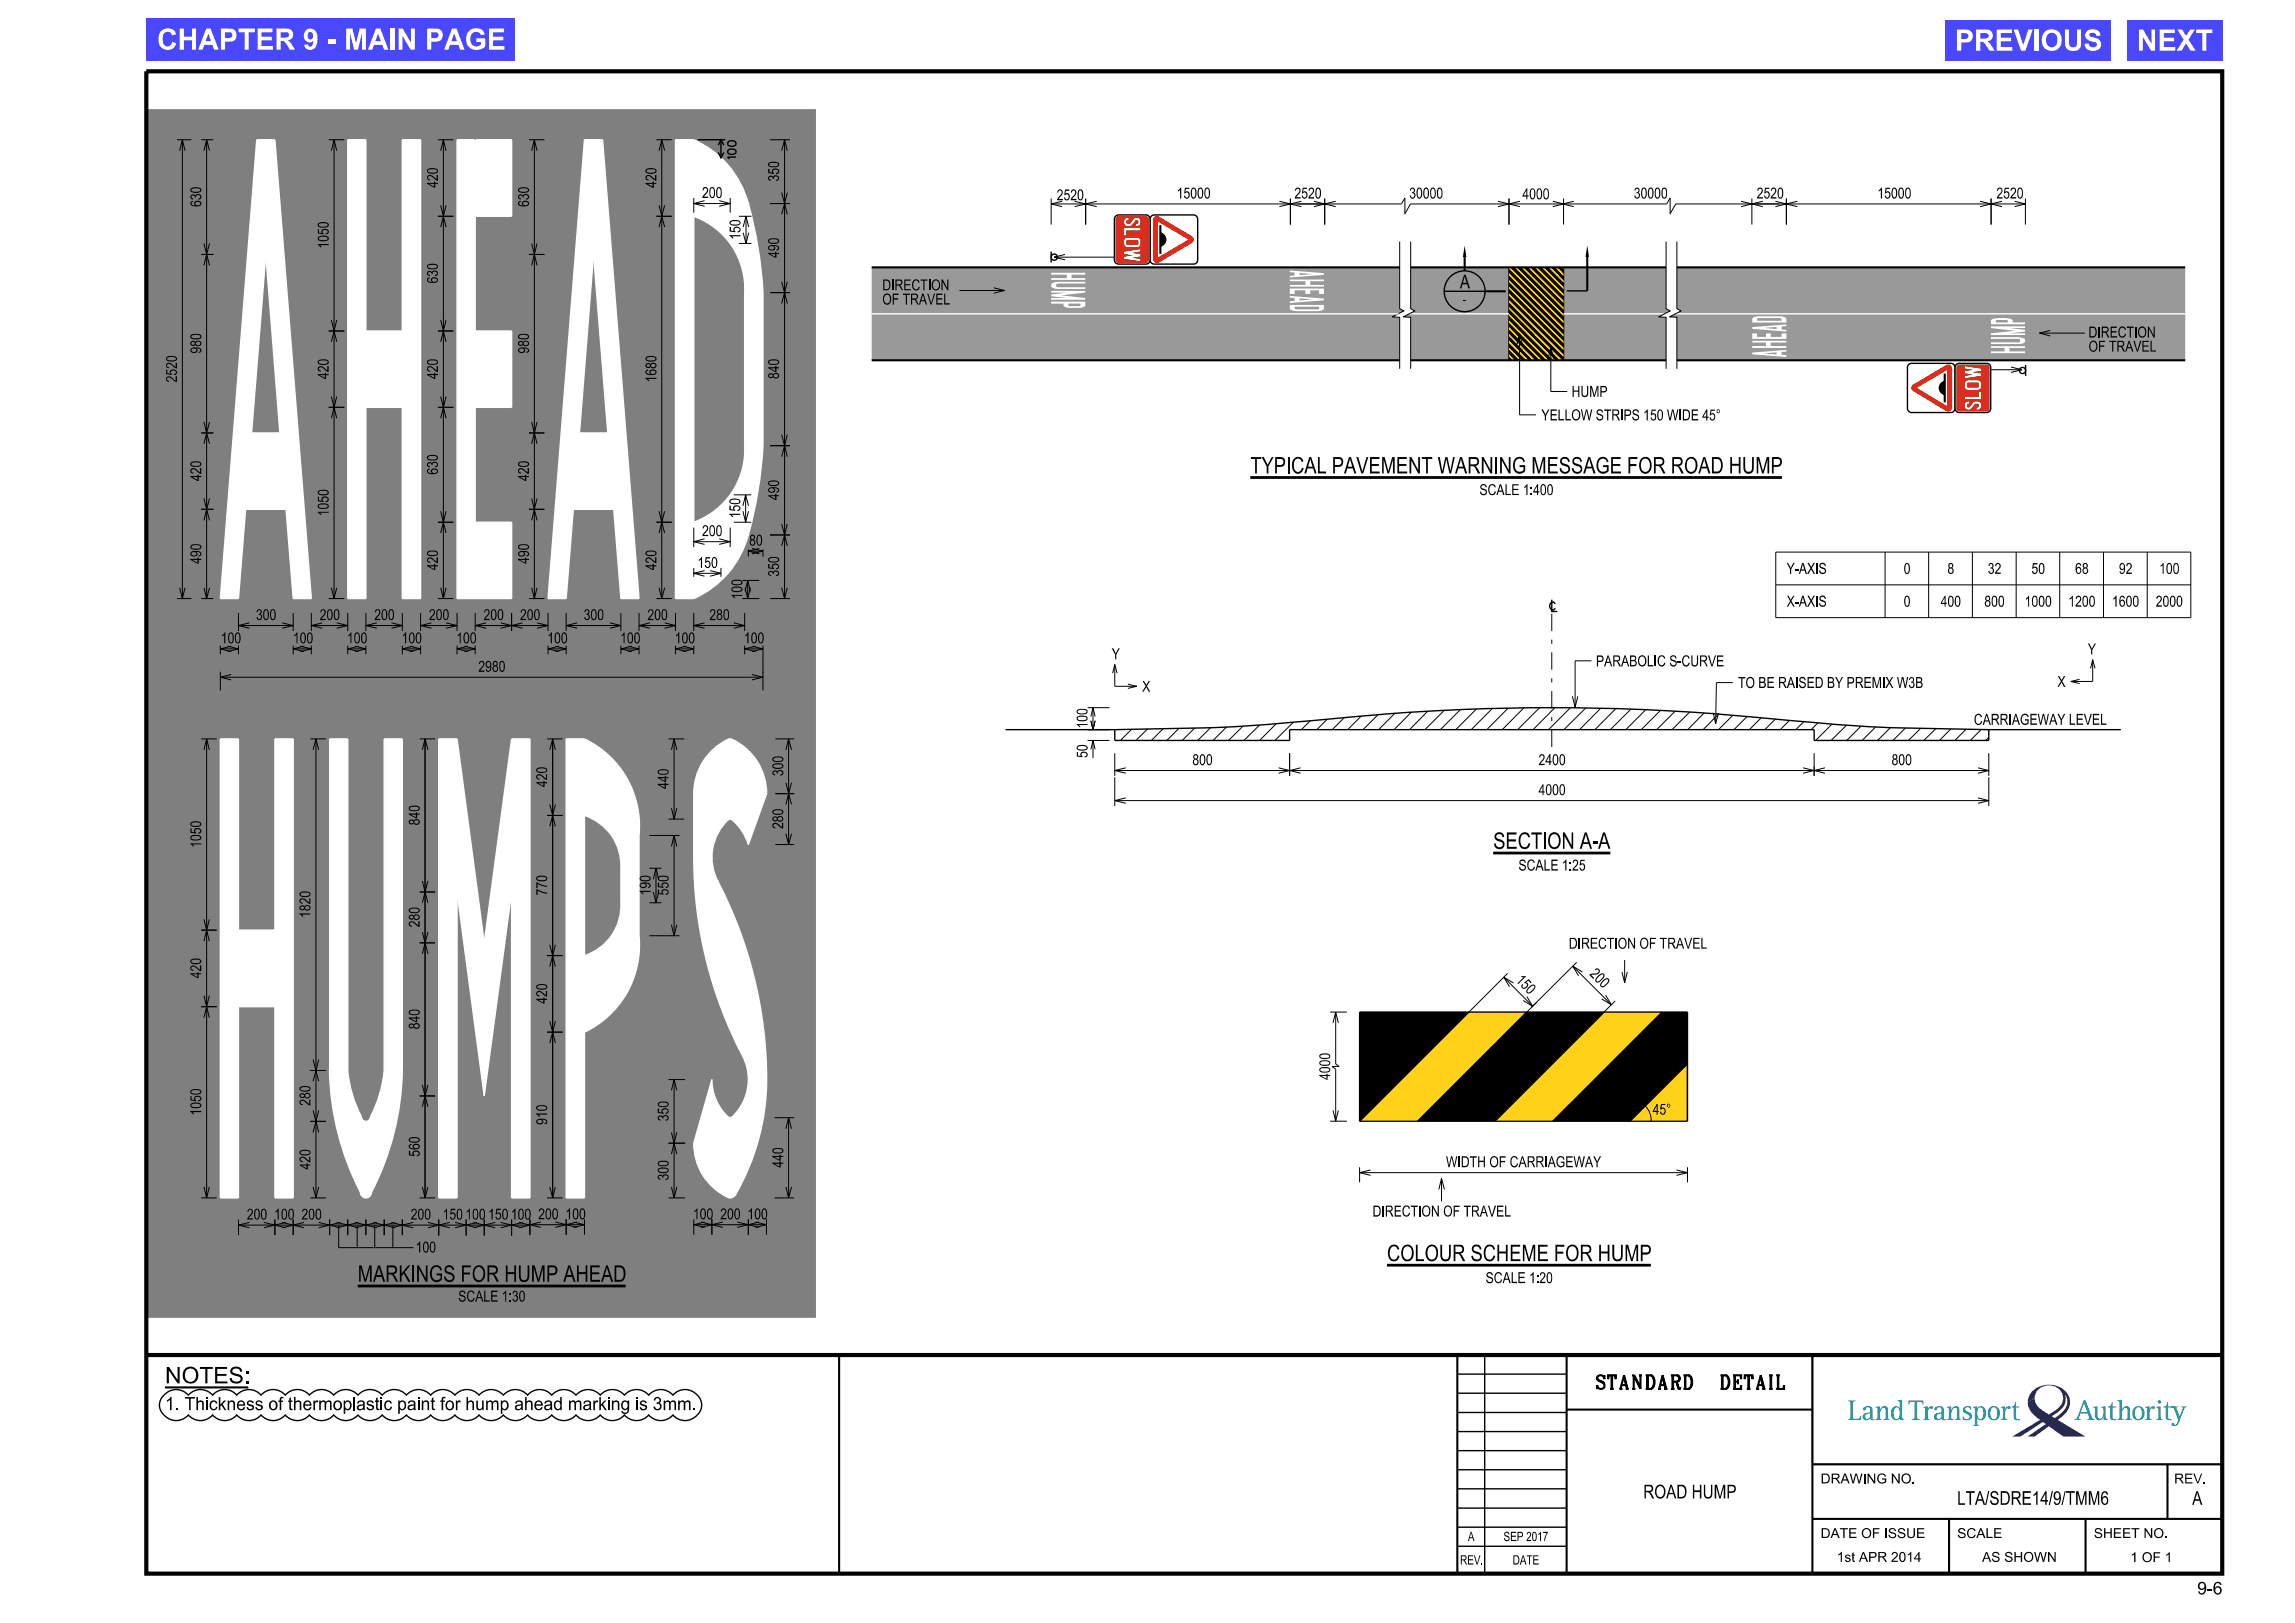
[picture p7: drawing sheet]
<svg xmlns="http://www.w3.org/2000/svg" width="420mm" height="297mm" viewBox="0 0 420 297" stroke-linecap="round" stroke-linejoin="round" font-family="sans-serif">
<defs><g id="words">
<g font-size="6.2" fill="#fff">
<text x="192.4" y="49.6" transform="rotate(90 192.4 49.6)">H</text>
<text x="236" y="50.8" transform="rotate(90 236 50.8)">HD</text>
<text x="236" y="52.4" transform="rotate(90 236 52.4)">E</text>
</g>
<g font-size="3.8" fill="#fff">
<text x="28.7" y="9.1">CHAPTER 9 - MAIN PAGE</text>
<text x="357.8" y="9.3">PREVIOUS</text>
<text x="391.1" y="9.3">NEXT</text>
</g>
<g font-size="3">
<text x="228.8" y="86.6">TYPICAL PAVEMENT WARNING MESSAGE FOR ROAD HUMP</text>
<text x="273.3" y="155.3">SECTION A-A</text>
<text x="253.8" y="230.8">COLOUR SCHEME FOR HUMP</text>
<text x="65.5" y="234.6">MARKINGS FOR HUMP AHEAD</text>
<text x="30.2" y="253.1">NOTES:</text>
</g>
<g font-size="2.5">
<text x="267.2" y="52.8">A</text>
<text x="292.3" y="254.2">STANDARD</text>
<text x="313.9" y="254.2">DETAIL</text>
<text x="300.7" y="274.2">ROAD HUMP</text>
<text x="358.2" y="275.4">LTA/SDRE14/9/TMM6</text>
<text x="401.2" y="275.4">A</text>
</g>
<text font-size="2.4" x="30.2" y="258">1. Thickness of thermoplastic paint for hump ahead marking is 3mm.</text>
<text font-size="2.3" x="402.1" y="291.8">9-6</text>
<g font-size="2.2">
<text x="283.6" y="111.6">c</text>
<text x="284" y="111.9">L</text>
</g>
<g font-size="2">
<text x="128.5" y="36.2">200</text>
<text x="193.4" y="36.7">2520</text>
<text x="215.3" y="36.3">15000</text>
<text x="236.9" y="36.3">2520</text>
<text x="257.9" y="36.3">30000</text>
<text x="278.6" y="36.5">4000</text>
<text x="299" y="36.3">30000</text>
<text x="321.5" y="36.3">2520</text>
<text x="343.6" y="36.3">15000</text>
<text x="365.4" y="36.3">2520</text>
<text x="161.5" y="53.1">DIRECTION</text>
<text x="161.5" y="55.7">OF TRAVEL</text>
<text x="382.2" y="64.4">OF TRAVEL</text>
<text x="382.2" y="61.8">DIRECTION</text>
<text x="282.1" y="76.9">YELLOW STRIPS 150 WIDE 45°</text>
<text x="287.6" y="72.6">HUMP</text>
<text x="270.8" y="90.6">SCALE 1:400</text>
<text x="128.5" y="98.1">200</text>
<text x="137.1" y="99.8">80</text>
<text x="127.6" y="103.9">150</text>
<text x="327" y="105">Y-AXIS</text>
<text x="348.4" y="105">0</text>
<text x="356.4" y="105">8</text>
<text x="363.8" y="105">32</text>
<text x="371.8" y="105">50</text>
<text x="379.8" y="105">68</text>
<text x="387.8" y="105">92</text>
<text x="395.1" y="105">100</text>
<text x="46.8" y="113.5">300</text>
<text x="58.5" y="113.5">200</text>
<text x="68.5" y="113.5">200</text>
<text x="78.5" y="113.5">200</text>
<text x="88.5" y="113.5">200</text>
<text x="95.2" y="113.5">200</text>
<text x="106.8" y="113.5">300</text>
<text x="118.5" y="113.5">200</text>
<text x="129.8" y="113.5">280</text>
<text x="327" y="111">X-AXIS</text>
<text x="348.4" y="111">0</text>
<text x="355.1" y="111">400</text>
<text x="363.1" y="111">800</text>
<text x="370.5" y="111">1000</text>
<text x="378.5" y="111">1200</text>
<text x="386.5" y="111">1600</text>
<text x="394.5" y="111">2000</text>
<text x="40.4" y="117.7">100</text>
<text x="53.6" y="117.7">100</text>
<text x="63.5" y="117.7">100</text>
<text x="73.5" y="117.7">100</text>
<text x="83.5" y="117.7">100</text>
<text x="100.2" y="117.7">100</text>
<text x="113.5" y="117.7">100</text>
<text x="123.5" y="117.7">100</text>
<text x="136.1" y="117.7">100</text>
<text x="382.1" y="119.8">Y</text>
<text x="87.5" y="122.9">2980</text>
<text x="203.5" y="120.6">Y</text>
<text x="292.1" y="121.9">PARABOLIC S-CURVE</text>
<text x="318.1" y="125.9">TO BE RAISED BY PREMIX W3B</text>
<text x="376.5" y="125.7">X</text>
<text x="209" y="126.6">X</text>
<text x="361.2" y="132.6">CARRIAGEWAY LEVEL</text>
<text x="218.2" y="140">800</text>
<text x="281.6" y="140">2400</text>
<text x="346.2" y="140">800</text>
<text x="281.6" y="145.5">4000</text>
<text x="277.9" y="159.3">SCALE 1:25</text>
<text x="287.1" y="173.6">DIRECTION OF TRAVEL</text>
<text x="277.3" y="179.5" transform="rotate(45 277.3 179.5)">150</text>
<text x="290.8" y="178.3" transform="rotate(45 290.8 178.3)">200</text>
<text x="302.4" y="204">45°</text>
<text x="264.6" y="213.6">WIDTH OF CARRIAGEWAY</text>
<text x="45.2" y="223.2">200</text>
<text x="50.2" y="223.2">100</text>
<text x="55.2" y="223.2">200</text>
<text x="75.2" y="223.2">200</text>
<text x="81" y="223.2">150100150100</text>
<text x="98.5" y="223.1">200</text>
<text x="103.5" y="223.1">100</text>
<text x="126.8" y="223.1">100</text>
<text x="131.8" y="223.1">200</text>
<text x="136.8" y="223.1">100</text>
<text x="251.2" y="222.6">DIRECTION OF TRAVEL</text>
<text x="76.1" y="229.2">100</text>
<text x="83.9" y="238.2">SCALE 1:30</text>
<text x="271.9" y="234.8">SCALE 1:20</text>
</g>
<g font-size="1.8">
<text x="333.2" y="271.5">DRAWING NO.</text>
<text x="397.9" y="271.5">REV.</text>
<text x="333.2" y="281.5">DATE OF ISSUE</text>
<text x="358.2" y="281.5">SCALE</text>
<text x="383.2" y="281.5">SHEET NO.</text>
<text x="336.1" y="285.8">1st APR 2014</text>
<text x="362.7" y="285.8">AS SHOWN</text>
<text x="389.9" y="285.9">1 OF 1</text>
</g>
<g font-size="1.7">
<text x="267.2" y="286.3">REV.</text>
<text x="268.6" y="282">A</text>
<text x="275.2" y="282">SEP 2017</text>
<text x="276.8" y="286.3">DATE</text>
</g>
<text font-size="1.6" x="267.8" y="55.6">-</text>
<text font-size="1.5" x="134.7" y="29.1" transform="rotate(-90 134.7 29.1)">100</text>
</g></defs>
<path d="M26.9 20.1h122.3v220.9h-122.3z" fill="none" stroke="#7f7f7f" stroke-width=".18"/>
<g fill="#fff">
<path d="M47 25.6l-6.7 83.9h3.3l1.3-16.3h7.5l1.3 16.3h3.3l-6.7-83.9zM48.6 46.6l2.6 32.6h-5.2z" fill-rule="evenodd"/>
<path d="M63.6 25.6h3.4v35h6.6v-35h3.4v83.9h-3.4v-35h-6.6v35h-3.4z" fill-rule="evenodd"/>
<path d="M83.6 25.6h10v14h-6.6v21h6.6v13.9h-6.6v21.1h6.6v13.9h-10z" fill-rule="evenodd"/>
<path d="M107 25.6l-6.7 83.9h3.3l1.3-16.3h7.4l1.3 16.3h3.3l-6.6-83.9zM108.6 46.6l2.6 32.6h-5.2z" fill-rule="evenodd"/>
<path d="M123.6 25.6v83.9h3.4a18.1 18.1 0 0 0 10.4-13.4 75.1 75.1 0 0 0 2.2-14.5v-28.1a68.9 68.9 0 0 0-3.5-18.8 17.7 17.7 0 0 0-9.1-9.1zM127 39.6a14 14 0 0 1 9.3 13.9v28.1a14.1 14.1 0 0 1-9.3 14z" fill-rule="evenodd"/>
<path d="M40.3 135.2h3.3v35h6.7v-35h3.4v84h-3.4v-35h-6.7v35h-3.3z" fill-rule="evenodd"/>
<path d="M60.3 135.2h3.3l.1 61.3a23.7 23.7 0 0 0 2.7 8.5 .82 .82 0 0 0 .9 .1 .82 .82 0 0 0 .5-.7 22.8 22.8 0 0 0 2.5-8.5v-60.7h3.3v60.7a52 52 0 0 1-5.9 23 .98 .98 0 0 1-1.1 .2 .98 .98 0 0 1-.6-.9 49.9 49.9 0 0 1-5.7-22.3z" fill-rule="evenodd"/>
<path d="M80.3 135.2h3.3l5 37.3 5-37.3h3.4v84h-3.4v-56l-5 37.4-5-37.4v56h-3.3z" fill-rule="evenodd"/>
<path d="M103.6 135.2v84h3.4v-30.3a17.5 17.5 0 0 0 9.9-17.7v-18.3a17.6 17.6 0 0 0-9.9-17.7zM107 149.2a9.7 9.7 0 0 1 6.6 9.7v6.3a9.6 9.6 0 0 1-6.6 9.7z" fill-rule="evenodd"/>
<path d="M130.3 137.3a9.8 9.8 0 0 1 3.2-2.1 7.1 7.1 0 0 1 3.7 2.4 11 11 0 0 1 3.1 7.6l-3.4 9.3a8.7 8.7 0 0 0-3.2-4.6h-.2a9.3 9.3 0 0 0-2.1 11.4 77.2 77.2 0 0 1 8.7 40.2 40.6 40.6 0 0 1-5.8 17.5 1.37 1.37 0 0 1-1.8-.3 10.9 10.9 0 0 1-5.5-9.5l3.3-11.6a9 9 0 0 0 3.2 6.9h.2a9.2 9.2 0 0 0 2.2-11.4 78.6 78.6 0 0 1-8.9-36.2v-11.7a10.8 10.8 0 0 1 3.3-7.9z" fill-rule="evenodd"/>
</g>
<g fill="#7f7f7f">
<path d="M48.6 46.6l2.6 32.6h-5.2z"/>
<path d="M108.6 46.6l2.6 32.6h-5.2z"/>
<path d="M26.9 20.1v220.9h122.3v-220.9zM47 25.6h3.3l6.7 83.9h-3.3l-1.3-16.3h-7.5l-1.3 16.3h-3.3zM63.6 25.6h3.4v35h6.6v-35h3.4v83.9h-3.4v-35h-6.6v35h-3.4zM107 25.6h3.3l6.6 83.9h-3.3l-1.3-16.3h-7.4l-1.3 16.3h-3.3zM40.3 135.2h3.3v35h6.7v-35h3.4v84h-3.4v-35h-6.7v35h-3.3zM80.3 135.2h3.3l5 37.3 5-37.3h3.4v84h-3.4v-56l-5 37.4-5-37.4v56h-3.3zM103.6 135.2h3.4a17.6 17.6 0 0 1 9.9 17.7v18.3a17.5 17.5 0 0 1-9.9 17.7v30.3h-3.4zM60.3 135.2h3.3v60.7a24.6 24.6 0 0 0 2.8 9.1 .82 .82 0 0 0 .9 .1 .82 .82 0 0 0 .5-.7 22.8 22.8 0 0 0 2.5-8.5v-60.7h3.3v60.7a51.9 51.9 0 0 1-5.9 23 1 1 0 0 1-1.1 .2 1 1 0 0 1-.6-.9 51.1 51.1 0 0 1-5.7-22.3zM130.1 137.6l1.7-1.5a2.97 2.97 0 0 1 2-.9 10.9 10.9 0 0 1 6.5 10l-3.4 9.3a8.8 8.8 0 0 0-3.2-4.6h-.2a9.5 9.5 0 0 0-1.5 12.6 77.3 77.3 0 0 1 8.1 39.5 40.5 40.5 0 0 1-5.8 17 1.23 1.23 0 0 1-1.6-.1 10.9 10.9 0 0 1-5.7-9.7l3.3-11.6a8.9 8.9 0 0 0 3.2 6.9h.2a9.5 9.5 0 0 0 1.5-12.5 78.6 78.6 0 0 1-8.2-35.1v-11.7a11 11 0 0 1 3.1-7.6zM83.6 25.6h10v14h-6.6v21h6.6v13.9h-6.6v21.1h6.6v13.9h-10zM123.6 25.6h3.4a18.2 18.2 0 0 1 10.4 13.4 74.7 74.7 0 0 1 2.2 14.5v28.1a72.3 72.3 0 0 1-3.3 18.1 17.8 17.8 0 0 1-9.3 9.8h-3.4z" fill-rule="evenodd"/>
<path d="M127 39.6a14 14 0 0 1 9.3 13.9v28.1a14.1 14.1 0 0 1-9.3 14z" fill-rule="evenodd"/>
<path d="M107 149.2a9.7 9.7 0 0 1 6.6 9.7v6.3a9.6 9.6 0 0 1-6.6 9.7z" fill-rule="evenodd"/>
</g>
<g fill="#000">
<path d="M248.8 185.2h20l-20 20z"/>
<path d="M259.4 205.2l20-20h14.1l-19.9 20z" fill-rule="evenodd"/>
<path d="M284.2 205.2l20-20h4.6v9.5l-10.5 10.5z" fill-rule="evenodd"/>
</g>
<g fill="#fed218">
<path d="M248.8 205.2l20-20h10.6l-20 20z" fill-rule="evenodd"/>
<path d="M273.6 205.2l19.9-20h10.7l-20 20z" fill-rule="evenodd"/>
<path d="M301.1 202.4l7.7-7.7v10.5h-10.5z" fill-rule="evenodd"/>
</g>
<g fill="#999">
<path d="M159.5 48.9h96.7v7.6l.7 .4-2.1 1.1 1.4 .1v7.8h-96.7z" fill-rule="evenodd"/>
<path d="M258.2 48.9h46.7v7.6l.7 .4-2.1 1.1 1.4 .1v7.8h-46.7v-7.8l-1.4-.1 2.1-1.1-.7-.4z" fill-rule="evenodd"/>
<path d="M306.9 48.9h93v17h-93v-7.8l-1.4-.1 2.1-1.1-.7-.4z" fill-rule="evenodd"/>
</g>
<path d="M211.2 39.8a.75 .75 0 0 1 .9-.2l6 3.6a.75 .75 0 0 1 0 1.3l-6 3.5a.76 .76 0 0 1-1.1-.6v-7.1zM211.9 40.5l5.6 3.3-5.6 3.3z" fill="none" stroke="#f00" stroke-width=".25"/>
<path d="M211.2 39.7l-.2 .6v7.1a.76 .76 0 0 0 1.1 .6l6-3.5a.75 .75 0 0 0 0-1.3l-6-3.6a.73 .73 0 0 0-.9 .1zM211.9 40.5l5.6 3.3-5.6 3.3z" fill-rule="evenodd" fill="#dc2a1b"/>
<path d="M211.9 40.5v6.6l5.6-3.3zM212.2 41.2h.3l.1 1.3a1.41 1.41 0 0 1 .9 1.3 1.41 1.41 0 0 1-.9 1.3l-.1 1.4h-.3z" fill-rule="evenodd" fill="#fff"/>
<path d="M212.2 41.2h.3l.1 1.2a1.55 1.55 0 0 1 .4 2.4l-.4 .4-.1 1.3h-.3z" fill-rule="evenodd" fill="#000"/>
<path d="M210.7 39.6l-.2 .5v7.5l.2 .5 .5 .2h7.2l.6-.2 .2-.5v-7.5a.78 .78 0 0 0-.8-.8h-7.2zM211.2 39.8l.4-.2h.5l6 3.6a.75 .75 0 0 1 0 1.3l-6 3.5a.76 .76 0 0 1-1.1-.6v-7.1z" fill-rule="evenodd" fill="#fff"/>
<path d="M204.4 39.6l5.3-.1 .5 .3 .1 7.8-.3 .4-5.3 .1-.5-.3v-7.7zM210.7 39.6l.5-.3h7.2a.75 .75 0 0 1 .8 .8v7.5a.72 .72 0 0 1-.8 .7h-7.2a.75 .75 0 0 1-.7-.7v-7.5zM205.7 41.7h3v.5h-2.6v.9h-.4zM205.7 46l3-.4v.4l-1.4 .3 1.4 .2v.5l-1.4 .2 1.4 .2v.4l-3-.4v-.4l1.6-.3-1.6-.2zM205.9 43.6l.5-.1h1.7a.93 .93 0 0 1 .7 .9 .93 .93 0 0 1-.7 .9h-1.7a.94 .94 0 0 1-.5-1.7zM205.9 40l.7-.2v.5h-.3a.37 .37 0 0 0-.1 .6h.6l.6-.8a.77 .77 0 0 1 1.3 .3 .77 .77 0 0 1-.8 1v-.5h.3l.1-.2-.1-.4-.4 .1-.6 .7a.86 .86 0 0 1-1.2 .2 .86 .86 0 0 1-.1-1.3zM206.2 44l1.9-.1 .2 .2v.5l-.2 .2h-1.8l-.2-.2z" fill="none" stroke="#000" stroke-width=".25"/>
<g fill="#fff">
<path d="M205.9 40l.7-.2v.5h-.3a.37 .37 0 0 0 0 .6h.5l.6-.8a.77 .77 0 0 1 1.3 .3 .77 .77 0 0 1-.8 1v-.5l.4-.1v-.3l-.1-.2h-.4l-.6 .8a.87 .87 0 0 1-1.2 .2 .87 .87 0 0 1-.1-1.3z" fill-rule="evenodd"/>
<path d="M205.7 41.7h3v.5h-2.6v.9h-.4z" fill-rule="evenodd"/>
<path d="M205.9 43.6a1.15 1.15 0 0 0 .2 1.6l2 .1a.97 .97 0 0 0 .7-.8 .97 .97 0 0 0-.5-1h-1.9zM206.2 44l2-.1 .1 .2v.5l-.1 .2h-1.9l-.2-.1z" fill-rule="evenodd"/>
<path d="M205.7 46l3-.4v.4l-1.4 .3 1.4 .2v.5l-1.4 .2 1.4 .2v.4l-3-.4v-.4l1.6-.3-1.6-.2z" fill-rule="evenodd"/>
</g>
<g fill="#dc2a1b">
<path d="M204.3 39.7l-.1 .4v7.5l.1 .3 .4 .2h5.2l.4-.5-.1-7.7-.5-.4h-5zM205.9 40l.7-.2v.5l-.5 .1 .1 .4 .1 .1h.5l.6-.8a.77 .77 0 0 1 1.4 .3 .77 .77 0 0 1-.9 1v-.5h.3l.1-.1-.1-.5h-.4l-.6 .8a.87 .87 0 0 1-1.2 .2 .87 .87 0 0 1-.1-1.3zM205.7 41.7h3v.5h-2.6v.9h-.4zM205.9 43.6l.5-.1h1.7a.81 .81 0 0 1 .6 1.1l-.1 .3-.4 .3-1.8 .1a.8 .8 0 0 1-.7-1.2zM205.7 46l3-.4v.4l-1.4 .3 1.4 .2v.5l-1.4 .2 1.4 .2v.4l-3-.4v-.4l1.6-.3-1.6-.2z" fill-rule="evenodd"/>
<path d="M206.2 44l2-.1 .1 .2v.5l-.1 .2h-1.9l-.2-.2z" fill-rule="evenodd"/>
</g>
<path d="M204.2 39.6l-.3 .5 .1 7.9 .6 .3 5.5-.1 .4-.5-.1-8-.3-.2-.4-.2h-5zM204.3 39.7l.4-.2h5l.5 .3 .1 7.8-.4 .5h-5.2l-.5-.2v-7.8z" fill-rule="evenodd" fill="#fff"/>
<path d="M204.2 39.6l.5-.3h5a.75 .75 0 0 1 .8 .8v7.5a.72 .72 0 0 1-.8 .7h-5a.75 .75 0 0 1-.8-.7v-7.5z" fill="none" stroke="#000" stroke-width=".25"/>
<path d="M350 70.5l6.1-3.7a.73 .73 0 0 1 1.2 .6v7.1a.76 .76 0 0 1-1.2 .7l-5.9-3.6a.7 .7 0 0 1-.2-1.1zM350.8 71l5.6-3.3v6.6z" fill="none" stroke="#f00" stroke-width=".25"/>
<path d="M350 70.5a.71 .71 0 0 0 .2 1.1l5.9 3.6a.76 .76 0 0 0 1.2-.7v-7.1a.73 .73 0 0 0-1.2-.6zM350.8 71l5.6-3.3v6.6z" fill-rule="evenodd" fill="#dc2a1b"/>
<path d="M350.8 71l5.6 3.3v-6.6zM355.7 68.4h.4v5.2h-.4v-1.3a1.44 1.44 0 0 1-.9-1.3 1.44 1.44 0 0 1 .9-1.3z" fill-rule="evenodd" fill="#fff"/>
<path d="M355.7 68.4h.4v5.2h-.4v-1.2a1.91 1.91 0 0 1-.9-1.8l.4-.6 .5-.3z" fill-rule="evenodd" fill="#000"/>
<path d="M349.3 66.7l-.2 .5v7.5a.78 .78 0 0 0 .7 .8h7.2l.6-.3 .2-.5v-7.5l-.2-.5-.6-.2h-7.2zM350 70.4l6.1-3.6a.73 .73 0 0 1 1.2 .6v7.1a.76 .76 0 0 1-1.2 .7l-5.9-3.6a.72 .72 0 0 1-.2-1.2z" fill-rule="evenodd" fill="#fff"/>
<path d="M349.3 66.7l.5-.2h7.2a.75 .75 0 0 1 .8 .7v7.5a.78 .78 0 0 1-.8 .8h-7.2a.78 .78 0 0 1-.7-.8v-7.5zM358.3 66.8l5.3-.1 .4 .3 .1 7.8-.2 .4-5.4 .1-.4-.3-.1-7.8zM359.5 72.6h2.6v-.9h.5v1.4h-3.1zM359.5 67l3.1 .4v.5l-1.6 .2 1.6 .2v.5l-3.1 .4v-.4l1.5-.3-1.5-.2v-.4l1.5-.2-1.5-.3zM359.7 73.6l.7-.2v.5l-.4 .1a.37 .37 0 0 0 .2 .5h.3l.6-.8a.84 .84 0 0 1 1.3 0 .84 .84 0 0 1-.5 1.3h-.2v-.5h.2a.38 .38 0 0 0 .2-.5l-.6-.1-.7 .8a.77 .77 0 0 1-1.1 .1 .77 .77 0 0 1 0-1.2zM359.7 69.8l.5-.2h1.7a.93 .93 0 0 1 .7 .9 .93 .93 0 0 1-.7 .9h-1.7a.92 .92 0 0 1-.7-.7 .92 .92 0 0 1 .2-.9zM360 70.1l1.9-.1 .2 .2v.5l-.2 .2h-1.7l-.2-.2z" fill="none" stroke="#000" stroke-width=".25"/>
<g fill="#fff">
<path d="M359.7 73.6l.7-.2v.5l-.4 .1v.4l.1 .1h.4l.6-.8a.84 .84 0 0 1 1.3 0 .84 .84 0 0 1-.3 1.3h-.4v-.5h.3a.37 .37 0 0 0-.1-.6h-.4l-.7 .8a.78 .78 0 0 1-1.1 .1 .78 .78 0 0 1 0-1.2z" fill-rule="evenodd"/>
<path d="M359.5 72.6h2.6v-.9h.5v1.4h-3.1z" fill-rule="evenodd"/>
<path d="M359.7 69.8a1.08 1.08 0 0 0 .2 1.5l2 .1a.94 .94 0 0 0 .7-.8 .94 .94 0 0 0-.3-.9l-.4-.1h-1.7zM360 70.1l2-.1 .1 .2v.7h-2l-.1-.1z" fill-rule="evenodd"/>
<path d="M359.5 67l3.1 .4v.5l-1.6 .2 1.6 .2v.5l-3.1 .4v-.4l1.5-.3-1.5-.2v-.4l1.5-.2-1.5-.3z" fill-rule="evenodd"/>
</g>
<g fill="#dc2a1b">
<path d="M358.1 67l-.1 7.8a.54 .54 0 0 0 .5 .5h5.1l.4-.3 .1-7.8-.2-.4-.3-.1h-5.1zM359.7 73.6l.7-.2v.5l-.4 .1v.4l.2 .1h.3l.6-.8a.84 .84 0 0 1 1.3 0 .84 .84 0 0 1-.3 1.3h-.4v-.5l.4-.1-.1-.5h-.5l-.7 .8a.77 .77 0 0 1-1.1 .1 .77 .77 0 0 1 0-1.2zM359.5 72.6h2.6v-.9h.5v1.4h-3.1zM359.7 69.8l.5-.2 2 .1a1.04 1.04 0 0 1 0 1.6l-2 .1a.82 .82 0 0 1-.7-1.2zM359.5 67l3.1 .4v.5l-1.6 .2 1.6 .2v.5l-3.1 .4v-.4l1.5-.3-1.5-.2v-.4l1.5-.2-1.5-.3z" fill-rule="evenodd"/>
<path d="M360 70.1l2-.1 .1 .2v.7h-2z" fill-rule="evenodd"/>
</g>
<path d="M358 66.7l-.2 .5 .1 7.9 .2 .3 .4 .1h5.1l.3-.1 .4-.5-.1-8-.3-.4h-.3h-5.1zM358.2 66.9l.3-.2h5.1l.4 .3 .1 7.8-.2 .4-5.4 .1-.4-.3-.1-7.8z" fill-rule="evenodd" fill="#fff"/>
<g fill="none" stroke="#000" stroke-width=".25">
<path d="M276.2 49.2l9.9 10M276.2 49.9l9.9 10M276.2 50.4l9.9 10M276.2 51.1l9.9 10M276.2 51.7l9.9 10M276.2 52.4l9.9 10M276.2 52.9l9.9 10M276.2 53.6l9.9 10M276.2 54.1l9.9 10M276.2 54.9l9.9 9.9M276.2 55.4l9.9 10M276.2 56.1l9.8 9.8"/>
<path d="M276.2 56.6l9.2 9.3M276.2 57.3l8.5 8.6M276.2 57.9l8 8M276.2 58.6l7.3 7.3M276.2 59.1l6.8 6.8M276.2 59.8l6.1 6.1M276.2 48.9v17M276.4 48.9l9.7 9.8M277.1 48.9l9 9.1M277.6 48.9l8.5 8.5M278.3 48.9l7.8 7.8M278.9 48.9l7.2 7.3"/>
<path d="M279.6 48.9l6.5 6.6M280.1 48.9l6 6.1M280.8 48.9l5.3 5.4M281.3 48.9l4.8 4.8M282 48.9l4.1 4.1M282.6 48.9l3.5 3.6M283.3 48.9l2.8 2.9M283.8 48.9l2.3 2.4M284.6 48.9l1.5 1.6M285.1 48.9l1 1.1M285.8 48.9l.3 .4M286.1 48.9v17"/>
<path d="M276.2 60.3l5.5 5.6M276.2 61l4.8 4.9M276.2 61.6l4.3 4.3M276.2 62.3l3.6 3.6M276.2 62.8l3.1 3.1M276.2 63.5l2.4 2.4M276.2 64.1l1.8 1.8M276.2 64.8l1.1 1.1M276.2 65.3l.6 .6M358 66.7l.5-.2h5.1a.72 .72 0 0 1 .7 .7v7.5a.75 .75 0 0 1-.7 .8h-5.1a.75 .75 0 0 1-.7-.8v-7.5z"/>
</g>
<g fill="#ffd200">
<path d="M284.6 48.9h.5l1 1.1v.5z" fill-rule="evenodd"/>
<path d="M283.3 48.9h.5l2.3 2.4v.5z" fill-rule="evenodd"/>
<path d="M282 48.9h.6l3.5 3.6v.5z" fill-rule="evenodd"/>
<path d="M280.8 48.9h.5l4.8 4.8v.6z" fill-rule="evenodd"/>
<path d="M279.6 48.9h.5l6 6.1v.5z" fill-rule="evenodd"/>
<path d="M278.3 48.9h.6l7.2 7.3v.5z" fill-rule="evenodd"/>
<path d="M277.1 48.9h.5l8.5 8.5v.6z" fill-rule="evenodd"/>
<path d="M276.2 48.9h.2l9.7 9.8v.5l-9.9-10z" fill-rule="evenodd"/>
<path d="M276.2 49.9l9.9 10v.5l-9.9-10z" fill-rule="evenodd"/>
<path d="M276.2 51.1l9.9 10v.6l-9.9-10z" fill-rule="evenodd"/>
<path d="M276.2 52.4l9.9 10v.5l-9.9-10z" fill-rule="evenodd"/>
<path d="M276.2 53.6l9.9 10v.5l-9.9-10z" fill-rule="evenodd"/>
<path d="M276.2 54.9l9.9 9.9v.6l-9.9-10z" fill-rule="evenodd"/>
<path d="M276.2 56.1l9.8 9.8h-.6l-9.2-9.3z" fill-rule="evenodd"/>
<path d="M276.2 57.3l8.5 8.6h-.5l-8-8z" fill-rule="evenodd"/>
<path d="M276.2 58.6l7.3 7.3h-.5l-6.8-6.8z" fill-rule="evenodd"/>
<path d="M276.2 59.8l6.1 6.1h-.6l-5.5-5.6z" fill-rule="evenodd"/>
<path d="M276.2 61l4.8 4.9h-.5l-4.3-4.3z" fill-rule="evenodd"/>
<path d="M276.2 62.3l3.6 3.6h-.5l-3.1-3.1z" fill-rule="evenodd"/>
<path d="M276.2 63.5l2.4 2.4h-.6l-1.8-1.8z" fill-rule="evenodd"/>
<path d="M276.2 64.8l1.1 1.1h-.5l-.6-.6z" fill-rule="evenodd"/>
</g>
<g fill="#000">
<path d="M276.2 65.3l.6 .6h-.6z"/>
<path d="M276.2 55.4l9.9 10v.5h-.1l-9.8-9.8z" fill-rule="evenodd"/>
<path d="M276.2 56.6l9.2 9.3h-.7l-8.5-8.6z" fill-rule="evenodd"/>
<path d="M276.2 57.9l8 8h-.7l-7.3-7.3z" fill-rule="evenodd"/>
<path d="M276.2 59.1l6.8 6.8h-.7l-6.1-6.1z" fill-rule="evenodd"/>
<path d="M285.1 48.9h.7l.3 .4v.7z" fill-rule="evenodd"/>
<path d="M283.8 48.9h.8l1.5 1.6v.8z" fill-rule="evenodd"/>
<path d="M282.6 48.9h.7l2.8 2.9v.7z" fill-rule="evenodd"/>
<path d="M281.3 48.9h.7l4.1 4.1v.7z" fill-rule="evenodd"/>
<path d="M280.1 48.9h.7l5.3 5.4v.7z" fill-rule="evenodd"/>
<path d="M278.9 48.9h.7l6.5 6.6v.7z" fill-rule="evenodd"/>
<path d="M277.6 48.9h.7l7.8 7.8v.7z" fill-rule="evenodd"/>
<path d="M276.4 48.9h.7l9 9.1v.7z" fill-rule="evenodd"/>
<path d="M276.2 49.2l9.9 10v.7l-9.9-10z" fill-rule="evenodd"/>
<path d="M276.2 60.3l5.5 5.6h-.7l-4.8-4.9z" fill-rule="evenodd"/>
<path d="M276.2 61.6l4.3 4.3h-.7l-3.6-3.6z" fill-rule="evenodd"/>
<path d="M276.2 62.8l3.1 3.1h-.7l-2.4-2.4z" fill-rule="evenodd"/>
<path d="M276.2 64.1l1.8 1.8h-.7l-1.1-1.1z" fill-rule="evenodd"/>
<path d="M276.2 50.4l9.9 10v.7l-9.9-10z" fill-rule="evenodd"/>
<path d="M276.2 51.7l9.9 10v.7l-9.9-10z" fill-rule="evenodd"/>
<path d="M276.2 52.9l9.9 10v.7l-9.9-10z" fill-rule="evenodd"/>
<path d="M276.2 54.1l9.9 10v.7l-9.9-9.9z" fill-rule="evenodd"/>
</g>
<path d="M285.8 48.9h.3v.4z" fill="#ffd200"/>
<g fill="none" stroke="#000" stroke-width=".18">
<path d="M192.9 47.1h11.1M194.9 46.6l-2 .5 2 .5M364.3 67.7h5.7M368 67.2l2 .5-2 .5M373.2 61h8.3M375.2 60.5l-2 .5 2 .5M275.2 178.8l5.3 5.3M275.9 178.1l-7.1 7.1M277 179.9l-1.8-1.1 1.1 1.8M287.8 176.8l7.1 7.1M288.5 176.1l-8.3 8.3M289.6 177.9l-1.8-1.1 1.1 1.8"/>
<path d="M296.8 177.9l.5 1.9 .5-1.9M297.3 175.7v4.1M243.4 185.2h3.1M243.9 187.2l.5-2 .5 2M244.4 185.2v9.5l.7 .5h-1.3l.6 .4v9.6M279.4 182.4l1.1 1.7-1.8-1M281.2 183.4l-7.1 7.1M293.8 182.1l1.1 1.8-1.8-1.1M295.6 183.2l-8.3 8.3M243.4 205.2h3.1M243.9 203.2l.5 2 .5-2M248.8 213.6v2.8"/>
<path d="M248.8 214.6h60M250.8 214.1l-2 .5 2 .5M263.3 217.7l.5-2.1 .5 2.1M263.8 215.6v4.2M301.1 202.4a3.8 3.8 0 0 1 1.1 2.8M306.8 214.1l2 .5-2 .5M308.8 213.6v2.8"/>
</g>
<g fill="none" stroke="#000" stroke-width=".25">
<path d="M248.8 185.2h60v20h-60zM268.8 185.2l-20 20M279.4 185.2l-20 20M293.5 185.2l-19.9 20M304.2 185.2l-20 20M308.8 194.7l-10.5 10.5M30 255.3a2.93 2.93 0 0 1 4.5 0 2.93 2.93 0 0 1 4.4 0 2.89 2.89 0 0 1 4.4 0 2.93 2.93 0 0 1 4.5 0 2.93 2.93 0 0 1 4.4 0 2.89 2.89 0 0 1 4.4 0 2.93 2.93 0 0 1 4.5 0 2.93 2.93 0 0 1 4.4 0 2.93 2.93 0 0 1 4.5 0 2.89 2.89 0 0 1 4.4 0 2.93 2.93 0 0 1 4.4 0 2.93 2.93 0 0 1 4.5 0 2.89 2.89 0 0 1 4.4 0 2.93 2.93 0 0 1 4.4 0 2.93 2.93 0 0 1 4.5 0 2.89 2.89 0 0 1 4.4 0 2.93 2.93 0 0 1 4.4 0 2.93 2.93 0 0 1 4.5 0 2.89 2.89 0 0 1 4.4 0 2.93 2.93 0 0 1 4.4 0 2.93 2.93 0 0 1 4.5 0 2.97 2.97 0 0 1 3.5-.7 2.97 2.97 0 0 1 1.6 3.3 3.1 3.1 0 0 1-5.1 1 2.93 2.93 0 0 1-4.5 0 2.93 2.93 0 0 1-4.4 0 2.89 2.89 0 0 1-4.4 0 2.93 2.93 0 0 1-4.5 0 2.93 2.93 0 0 1-4.4 0 2.89 2.89 0 0 1-4.4 0 2.93 2.93 0 0 1-4.5 0 2.93 2.93 0 0 1-4.4 0 2.89 2.89 0 0 1-4.4 0 2.93 2.93 0 0 1-4.5 0 2.93 2.93 0 0 1-4.4 0 2.89 2.89 0 0 1-4.4 0 2.93 2.93 0 0 1-4.5 0 2.93 2.93 0 0 1-4.4 0 2.93 2.93 0 0 1-4.5 0 2.89 2.89 0 0 1-4.4 0 2.93 2.93 0 0 1-4.4 0 2.93 2.93 0 0 1-4.5 0 2.89 2.89 0 0 1-4.4 0 2.93 2.93 0 0 1-4.4 0 3 3 0 0 1-3.4 .8 3 3 0 0 1-1.9-3 2.46 2.46 0 0 1 .8-1.4zM266.7 258.5h20M266.7 254.9h20M266.7 251.5h20M271.7 248v40M331.7 248h75v20h-75z"/>
<path d="M266.7 279.5h20M266.7 276h20M266.7 272.4h20M266.7 269h20M266.7 265.5h20M266.7 262h20M266.7 283h20"/>
</g>
<path d="M253.8 231.5h48.3" fill="none" stroke="#000" stroke-width=".51"/>
<g fill="#000">
<path d="M241.5 195.5a.58 .58 0 0 0 .1 .7 .58 .58 0 0 0 .6 .1h.6a.54 .54 0 0 0 .6-.6 .54 .54 0 0 0-.7-.4h-.9zM241.7 195.7a1.77 1.77 0 0 1 1.5 0l.1 .1a1.24 1.24 0 0 1-1.7 0z" fill-rule="evenodd"/>
<path d="M241.5 194.3a.58 .58 0 0 0 .1 .6 .58 .58 0 0 0 .6 .1h.6a.54 .54 0 0 0 .6-.6 .54 .54 0 0 0-.7-.4l-.9 .1zM241.7 194.4a1.36 1.36 0 0 1 1.6 .1 1.26 1.26 0 0 1-1.6 .2z" fill-rule="evenodd"/>
<path d="M241.6 193a.49 .49 0 0 0-.1 .5 .49 .49 0 0 0 .5 .3h.8a.54 .54 0 0 0 .6-.6 .54 .54 0 0 0-.7-.4h-.7zM241.7 193.2a1.4 1.4 0 0 1 1.6 .1 1.28 1.28 0 0 1-1.6 .1z" fill-rule="evenodd"/>
<path d="M241.4 196.7v.2l1.3 .7h.3v-.7h.4v-.2h-.4v-.2h-.3v.2zM241.8 196.9h.9v.5z" fill-rule="evenodd"/>
</g>
<path d="M26.8 13h379.9v275h-379.9zM26.8 248h379.9" fill="none" stroke="#000" stroke-width=".76" stroke-linecap="butt"/>
<path d="M153.6 248v40M266.7 248v40M286.7 257.9h45M286.7 248v40M331.7 248v40M331.7 268h75M331.7 278h75M356.7 278v10M381.7 278v10M396.7 268v10" fill="none" stroke="#000" stroke-width=".38"/>
<g fill="#171c8f">
<path d="M371.1 256.5l1.3-.6a3.5 3.5 0 0 0 2.2 2.7l.4 .3 .6-.5a3.2 3.2 0 0 0 2-2.5l.4 .2a3.7 3.7 0 0 1-2.2 2.9l-.3 .2 .5 .3 .9-.6a3.1 3.1 0 0 0 1.4-2.3l.5-.1a3.9 3.9 0 0 1-2.2 3.3l5 3.1h-4l-2.6-1.9-2.6 1.9h-1.3l3.3-2.3-.5-.4-4.2 2.7h-1.4l5-3.1-.4-.3a3.7 3.7 0 0 1-1.8-3z" fill-rule="evenodd"/>
<path d="M371.9 254.6a4.2 4.2 0 0 1 6.8 1.2l.1 .7-.5 .1-.1-.8-.3-.6 .1 .9-.4-.2a2.64 2.64 0 0 0-2.6-2.4 2.64 2.64 0 0 0-2.6 2.2v.2l-1.3 .6 .2-1z" fill-rule="evenodd"/>
</g>
<g fill="#008c95">
<path d="M338.2 256.3h1.4v.1l-.4 .1-.1 .2v2.6a.29 .29 0 0 0 .1 .3 .29 .29 0 0 0 .3 0h.7l.3-.5h.1v.8l-2.4-.1 .4-.3v-2.8l-.1-.2-.3-.1z" fill-rule="evenodd"/>
<path d="M341.1 257.6a.28 .28 0 0 0-.1 .3 .28 .28 0 0 0 .3 .2 .28 .28 0 0 0 .2-.4l.1-.2h.4l.2 .2 .1 .8h-.6a.71 .71 0 0 0-.8 .6 .71 .71 0 0 0 .5 .8 .71 .71 0 0 0 .9-.4v.3l.2 .1h.6v-.2l-.4-.1-.1-1.9-.4-.4h-.7zM341.5 258.9l.8-.2v.4l-.3 .5-.2 .1-.3-.1-.2-.6z" fill-rule="evenodd"/>
<path d="M343.2 257.5l.8-.2v.8l.2-.4 .5-.4 .6 .1 .2 .5v1.6l.4 .3-1.2 .1 .4-.4v-1.6l-.2-.3h-.3l-.3 .3-.3 .6v1l.4 .3-1.2 .1 .4-.4v-1.8z" fill-rule="evenodd"/>
<path d="M347.3 256.3l.8-.2v3.3l.4 .3-.8 .2v-.4l-.2 .2-.4 .2a1.29 1.29 0 0 1-.9-2 .82 .82 0 0 1 .7-.6 .82 .82 0 0 1 .8 .4v-1.1zM346.9 257.6l-.3 .6v1a.53 .53 0 0 0 .7 .5 .53 .53 0 0 0 .3-.7l.1-.7-.2-.5-.3-.3z" fill-rule="evenodd"/>
<path d="M349.3 256.3h2.7v.7h-.1l-.1-.3-.3-.2h-.7v2.9l.2 .3 .4 .1-1.6 .1v-.2h.4l.2-.3v-2.9h-.7l-.2 .2-.1 .3h-.1z" fill-rule="evenodd"/>
<path d="M352 257.5l.8-.2v.6l.3-.5 .5-.1 .2 .4-.4 .1a.38 .38 0 0 0-.4 0 .38 .38 0 0 0-.2 .4v1.4l.4 .2-1.2 .1 .4-.3v-1.9z" fill-rule="evenodd"/>
<path d="M354.1 257.6l.5-.3h.6l.4 .3 .1 2 .4 .3h-.5l-.3-.4-.3 .3-.6 .1-.4-.4a.81 .81 0 0 1 1-1h.3v-.7l-.2-.3h-.5l-.1 .4-.2 .2a.27 .27 0 0 1-.3-.2 .27 .27 0 0 1 .1-.3zM354.5 258.9l-.1 .2 .1 .4 .2 .2 .3-.1 .3-.4v-.5z" fill-rule="evenodd"/>
<path d="M356.3 257.5l.8-.2v.8l.4-.6 .3-.2 .6 .1 .2 .4v1.7l.4 .3-1.2 .1 .3-.4v-1.6a.43 .43 0 0 0-.4-.3 .43 .43 0 0 0-.4 .4l-.2 .5v1l.4 .4h-1.2l.4-.3v-1.9z" fill-rule="evenodd"/>
<path d="M359.4 257.5l.4-.2 .9 .1 .1 .6h-.2l-.1-.3-.2-.2-.6 .1a.59 .59 0 0 0 .6 .8l.6 .5v.5l-.3 .3-.4 .2-1-.1v-.6h.1l.4 .5 .6-.1a.48 .48 0 0 0 .1-.5 .48 .48 0 0 0-.5-.3l-.7-.6v-.4z" fill-rule="evenodd"/>
<path d="M361 257.5l.4 .2v2.8a.33 .33 0 0 1-.4 .4h1.3l-.5-.3v-1.1l.4 .3 .3 .1a1.35 1.35 0 0 0 .8-2.1l-.5-.5h-.5l-.5 .4v-.4zM362.1 257.7a.58 .58 0 0 1 .7 0 .58 .58 0 0 1 .2 .6l-.2 1.1a.5 .5 0 0 1-.6 .3 .5 .5 0 0 1-.3-.7v-.8z" fill-rule="evenodd"/>
<path d="M364.1 257.7l.1-.1a1.12 1.12 0 0 1 1.2-.1 1.12 1.12 0 0 1 .6 1.1h-.5l-.1-.7a.59 .59 0 0 0-.7-.4 .59 .59 0 0 0-.4 .8l-.1 .3h-.4l.1-.6z" fill-rule="evenodd"/>
<path d="M363.8 258.6h.4l.1 .7a.58 .58 0 0 0 .7 .4 .58 .58 0 0 0 .5-.7v-.4h.5l-.1 .6a1.11 1.11 0 0 1-1.3 .6 1.11 1.11 0 0 1-.8-1.2z" fill-rule="evenodd"/>
<path d="M366.1 257.5l.9-.2v.6l.4-.5 .4-.1 .1 .2a.29 .29 0 0 1-.2 .3 .29 .29 0 0 1-.3-.1l-.3 .3-.1 .4v1.1l.4 .4h-1.3v-.2h.4l.1-.3v-1.5l-.1-.2z" fill-rule="evenodd"/>
<path d="M368.8 256.6h.1v.8h.6v.2h-.6l.1 1.9 .2 .2h.4v.2h-.7a.56 .56 0 0 1-.4-.8v-1.5h-.3v-.2l.5-.3z" fill-rule="evenodd"/>
<path d="M381.4 256.2l-1.2 3.1-.6 .6h1.2l-.1-.2a.24 .24 0 0 1-.3-.1 .24 .24 0 0 1 .1-.3l.2-.6h1.4l.2 .7a.25 .25 0 0 1 0 .3 .25 .25 0 0 1-.3 0v.2h1.4l-.6-.5-1.2-3.2zM381.4 256.8l.6 1.6h-1.2z" fill-rule="evenodd"/>
<path d="M383 257.5l.9-.2v2l.2 .3h.3l.4-.3 .2-.6-.1-1-.4-.2 .8-.2v2.1l.5 .3-.8 .2-.1-.6-.4 .5-.5 .1-.3-.1-.3-.6v-1.5z" fill-rule="evenodd"/>
<path d="M386.5 256.6h.1v.8h.7v.2h-.7v1.9l.3 .2h.4v.2h-.6a.55 .55 0 0 1-.5-.8v-1.5h-.4v-.2l.5-.2z" fill-rule="evenodd"/>
<path d="M387.5 256.3l.8-.2v2l.2-.5 .4-.3h.5l.2 .2 .2 .4v1.6l.4 .4h-1.3l.5-.4v-1.6l-.3-.3-.4 .1-.4 .8v1l.4 .3-1.2 .1 .4-.4v-2.8a.32 .32 0 0 0-.4-.3z" fill-rule="evenodd"/>
<path d="M390.2 258.6h.5l.1 .6a.6 .6 0 0 0 .7 .5 .6 .6 0 0 0 .5-.7v-.4h.5l-.1 .6a1.11 1.11 0 0 1-1.4 .6 1.11 1.11 0 0 1-.8-1.2z" fill-rule="evenodd"/>
<path d="M390.5 257.7l.1-.1a1.12 1.12 0 0 1 1.3-.1 1.12 1.12 0 0 1 .6 1.1h-.5l-.2-.8a.59 .59 0 0 0-.7-.2 .59 .59 0 0 0-.4 .7v.3h-.5l.1-.6z" fill-rule="evenodd"/>
<path d="M392.6 257.5l.8-.2v.6l.3-.5h.6a.27 .27 0 0 1-.1 .4 .27 .27 0 0 1-.4-.1l-.3 .2-.1 .5v1.1l.4 .4h-1.2l.4-.3v-1.9z" fill-rule="evenodd"/>
<path d="M394.6 257.5l.8-.2v2.3l.4 .3h-1.2l.4-.4v-1.7z" fill-rule="evenodd"/>
<path d="M396.6 256.6h.2v.8h1.2v.2h-1.2v1.8l.1 .3h.5v.2h-.7l-.4-.4v-1.9h-.4v-.2l.5-.2z" fill-rule="evenodd"/>
<path d="M397.4 257.4h1.2v.1a.25 .25 0 0 0-.3 .1 .25 .25 0 0 0 .1 .3l.5 1.3 .5-1.3a.24 .24 0 0 0 .1-.3 .24 .24 0 0 0-.3-.1v-.1h1l-.5 .4-1.2 2.9-.3 .2h-.5l-.3-.2a.29 .29 0 0 1 .3-.3 .29 .29 0 0 1 .3 .3h.3l.3-.8-.8-2.2-.4-.1z" fill-rule="evenodd"/>
<circle cx="395.2" cy="256.5" r=".3"/>
</g>
<path d="M30.2 253.9h15.2" fill="none" stroke="#000" stroke-width=".38"/>
<g fill="#4a48ff">
<path d="M26.8 3.3h67.5v7.7h-67.5z"/>
<path d="M356 3.6h30.3v7.4h-30.3z"/>
<path d="M389.3 3.6h17.4v7.4h-17.4z"/>
</g>
<g fill="none" stroke="#fff" stroke-width=".25">
<path d="M50.3 25.6h-3.3l-6.7 83.9h3.3l1.3-16.3h7.5l1.3 16.3h3.3l-6.7-83.9M63.6 25.6h3.4v35h6.6v-35h3.4v83.9h-3.4v-35h-6.6v35h-3.4zM83.6 25.6h10v14h-6.6v21h6.6v13.9h-6.6v21.1h6.6v13.9h-10zM107 25.6h3.3l6.6 83.9h-3.3l-1.3-16.3h-7.4l-1.3 16.3h-3.3zM127 25.6h.1M127 39.6a14 14 0 0 1 9.3 13.9v28.1a14.1 14.1 0 0 1-9.3 14zM127 25.6h-3.4v83.9h3.4M127 25.6a17.7 17.7 0 0 1 9.9 11.6M136.9 37.2a77.4 77.4 0 0 1 2.7 16.3v28.1M137 37.2h.1M48.6 46.6l2.6 32.6h-5.2zM108.6 46.6l2.6 32.6h-5.2z"/>
<path d="M136.3 53.6h.1M139.6 53.6h.1M159.5 57.4h96.4M257.9 57.4h18.3M286.1 57.4h18.6M306.7 57.4h93.2M127 95.5v.1M136.3 81.6h.1M139.6 81.6h.1M139.6 81.6a68.7 68.7 0 0 1-3.5 18.8 17.7 17.7 0 0 1-9.1 9.1M127 109.5h.1M40.3 135.2h3.3v35h6.7v-35h3.4v84h-3.4v-35h-6.7v35h-3.3z"/>
<path d="M80.3 135.2h3.3l5 37.3 5-37.3h3.4v84h-3.4v-56l-5 37.4-5-37.4v56h-3.3zM107 135.2h.1M133.2 135.3a11.1 11.1 0 0 0-6.2 9.9M133.2 135.3a1.43 1.43 0 0 1 1.5 .4 11 11 0 0 1 5.6 9.5l-3.4 9.3M133.2 135.3h.1M107 149.2h.1M107 149.2a9.7 9.7 0 0 1 6.6 9.7M107 149.2v25.7a9.6 9.6 0 0 0 6.6-9.7v-6.3M113.6 158.9h.1M116.9 152.9v18.3a17.5 17.5 0 0 1-9.9 17.7M116.9 152.9a17.6 17.6 0 0 0-9.9-17.7h-3.4v84h3.4v-30.3M117 152.9h.1"/>
<path d="M127 156.9h.1M127 145.2h.1M127 145.2v11.7M127 156.9a79.8 79.8 0 0 0 9.4 37.4 9.2 9.2 0 0 1-2.7 10.2h-.2a8.9 8.9 0 0 1-3.2-6.9M133.3 150h.1M134 150h.1M136.9 154.5a8.8 8.8 0 0 0-3.2-4.6h-.2a9.3 9.3 0 0 0-2.1 11.4M137 154.6h.1M140.3 145.2h.1M117 171.2h.1M131.4 161.3h.1M131.4 161.3a77.2 77.2 0 0 1 8.7 40.7 42.3 42.3 0 0 1-5.6 16.7"/>
<path d="M60.3 195.9v-60.7h3.3v60.7a24.3 24.3 0 0 0 2.8 9.1 .83 .83 0 0 0 .9 .1 .83 .83 0 0 0 .5-.7 22.8 22.8 0 0 0 2.5-8.5v-60.7h3.3v60.7a51.9 51.9 0 0 1-5.9 23 1 1 0 0 1-1.1 .2 1 1 0 0 1-.6-.9 51.1 51.1 0 0 1-5.7-22.3M63.6 195.9h.1M70.3 195.9h.1M73.6 195.9h.1M107 188.9h.1M130.3 197.6l-3.3 11.6a10.9 10.9 0 0 0 6.2 9.9M130.3 197.5h.1M140.3 197.5h.1M127 209.2h.1M133.2 219.1h.1M133.3 204.4h.1M134 204.4h.1"/>
<path d="M134.5 218.7a1.08 1.08 0 0 1-1.3 .4M134.6 218.7h.1"/>
</g>
<path d="M228.8 87.4h97.3M273.3 156.1h21.4M65.5 235.3h49" fill="none" stroke="#000" stroke-width=".51"/>
<g fill="none" stroke="#000" stroke-width=".25">
<path d="M87 25.5v.1M127.7 25.6h5M131.4 26.6l.5-1 .6 1M131.4 27.9l.5 1 .6-1M131.9 25.6v3.3M192.4 46v2M264.3 53.3h7.5M286.7 53.2h3.8M370.7 66.8v2M184 133.5h20M204 133.5l6.2-.1a404.2 404.2 0 0 0 40-2.4l11.6-.9a415.6 415.6 0 0 1 68.4 2 300.4 300.4 0 0 0 29.7 1.3l28.2 .1M204 133.5v2h32v-2h96v2h32v-2"/>
<circle cx="192.9" cy="47.1" r=".57"/>
<circle cx="268" cy="53.3" r="3.7"/>
<circle cx="370.1" cy="67.8" r=".56"/>
</g>
<g fill="none" stroke="#000" stroke-width=".18">
<path d="M32.4 25.6h2.6M32.9 27.6l.5-2 .5 2M33.4 25.6v83.9M36.8 25.6h2.3M37.3 27.6l.5-2 .5 2M37.8 25.6v83.9M60.1 25.6h2.9M60.6 27.6l.5-2 .5 2M61.1 25.6v83.9M80.2 25.6h2.8M80.2 39.6h2.8M80.6 37.6l.5 2 .5-2"/>
<path d="M80.6 27.6l.5-2 .5 2M81.1 25.6v83.9M96.8 25.6h2.8M97.3 27.6l.5-2 .5 2M97.8 25.6v83.9M120.1 25.6h2.8M120.1 39.6h2.8M120.6 37.6l.5 2 .5-2M120.6 27.6l.5-2 .5 2M121.1 25.6v83.9M127 36.2v2.7M127 37.2h6.6"/>
<path d="M128.9 36.7l-1.9 .5 1.9 .5M131.6 36.7l2 .5-2 .5M133.6 36.2v2.7M135.2 39.6h2.3M136.5 39.6v5M140.9 25.6h3.7M140.9 37.2h3.7M143.1 35.2l.5 2 .5-2M143.1 27.6l.5-2 .5 2M143.1 39.2l.5-2 .5 2M143.6 25.6v83.9M192.4 37.3h64.1l.6-1.1v3"/>
<path d="M192.4 36.3v4.8M194.4 36.8l-2 .5 2 .5M196.7 36.8l2 .5-2 .5M198.7 36.3v4.8M200.7 36.8l-2 .5 2 .5M234.1 36.8l2 .5-2 .5M236.1 36.3v4.8M238.2 36.8l-2.1 .5 2.1 .5M240.5 36.8l1.9 .5-1.9 .5M242.4 36.3v4.8M244.4 36.8l-2 .5 2 .5M257.1 39l1-1.7h46.9l.6-1.1v3"/>
<path d="M274.1 36.8l2.1 .5-2.1 .5M276.2 36.3v4.8M278.2 36.8l-2 .5 2 .5M284.2 36.8l1.9 .5-1.9 .5M286.1 36.3v4.8M288 36.8l-2 .5 2 .5M318.6 36.8l2 .5-2 .5M320.6 36.3v4.8M322.6 36.8l-2 .5 2 .5M324.9 36.8l2 .5-2 .5M326.9 36.3v4.8M328.9 36.8l-2 .5 2 .5"/>
<path d="M362.4 36.8l2 .5-2 .5M364.4 36.3v4.8M366.4 36.8l-2 .5 2 .5M368.7 36.8l2 .5-2 .5M370.7 36.3v4.8M370.7 37.3h-64l-1 1.7M36.8 46.6h2.3M37.3 44.6l.5 2 .5-2M37.3 48.6l.5-2 .5 2M60.6 58.6l.5 2 .5-2M80.6 58.6l.5 2 .5-2M80.6 41.6l.5-2 .5 2"/>
<path d="M96.8 46.6h2.8M97.3 48.6l.5-2 .5 2M97.3 44.6l.5 2 .5-2M120.6 41.6l.5-2 .5 2M135.2 44.6h2.3M136 42.6l.5 2 .5-2M136 41.6l.5-2 .5 2M140.9 53.5h3.7M143.1 51.6l.5 1.9 .5-1.9M143.1 55.6l.5-2.1 .5 2.1M175.6 53.2h8.2M181.9 52.7l1.9 .5-1.9 .5"/>
<path d="M256.2 44.2v12.3l.7 .4-2.1 1.1 1.4 .1v9.4M258.2 44.2v12.3l.7 .4-2.1 1.1 1.4 .1v9.4M304.9 44.2v12.3l.7 .4-2.1 1.1 1.4 .1v9.4M306.9 44.2v12.3l.7 .4-2.1 1.1 1.4 .1v9.4M36.8 79.2h2.3M37.3 77.2l.5 2 .5-2M60.1 60.6h2.9M60.1 74.5h2.9M60.6 62.5l.5-1.9 .5 1.9M60.6 76.5l.5-2 .5 2M60.6 72.6l.5 1.9 .5-1.9M80.2 60.6h2.8"/>
<path d="M80.2 74.5h2.8M80.6 72.6l.5 1.9 .5-1.9M80.6 62.5l.5-1.9 .5 1.9M80.6 76.5l.5-2 .5 2M96.8 79.2h2.8M97.3 77.2l.5 2 .5-2M143.1 79.5l.5 2.1 .5-2.1M277.6 63l.5-2 .5 2M278.1 61v14.9h3M283.3 65.6l.5-2 .5 2M283.8 63.6v8h3M36.8 93.2h2.3"/>
<path d="M37.3 91.2l.5 2 .5-2M37.3 95.2l.5-2 .5 2M37.3 81.2l.5-2 .5 2M80.2 95.6h2.8M80.6 93.6l.5 2 .5-2M80.6 97.5l.5-1.9 .5 1.9M96.8 93.2h2.8M97.3 81.2l.5-2 .5 2M97.3 95.2l.5-2 .5 2M97.3 91.2l.5 2 .5-2M120.1 95.6h2.8M120.6 93.6l.5 2 .5-2"/>
<path d="M120.6 97.5l.5-1.9 .5 1.9M127 96.6v3.5M127 99.1h6.6M128.9 98.6l-1.9 .5 1.9 .5M131.6 98.6l2 .5-2 .5M133.6 96.6v3.5M134.3 95.6h3.2M134.3 90.6h3.2M136 93.6l.5 2 .5-2M136 92.6l.5-2 .5 2M136.5 90.6v5M140.9 81.6h3.7"/>
<path d="M140.9 97.9h3.7M143.1 95.9l.5 2 .5-2M143.1 83.6l.5-2 .5 2M143.1 99.9l.5-2 .5 2M32.4 109.5h2.6M32.9 107.6l.5 1.9 .5-1.9M36.8 109.5h2.3M37.3 107.6l.5 1.9 .5-1.9M40.3 118.7h3.3M40.3 118.1v1.6M41.7 118.2l1.9 .5-1.9 .5M42.3 118.2l-2 .5 2 .5"/>
<path d="M43.6 112.2v3.3M43.6 118.1v1.6M43.6 114.5h10.1M45.6 114l-2 .5 2 .5M51.6 114l2.1 .5-2.1 .5M53.6 118.7h3.4M53.7 112.2v3.3M53.7 118.1v1.6M55 118.2l2 .5-2 .5M55.6 118.2l-1.9 .5 1.9 .5M57 114.5h6.6M57 112.2v3.3"/>
<path d="M57 118.1v1.6M59 114l-2 .5 2 .5M60.1 109.5h2.9M60.6 107.6l.5 1.9 .5-1.9M61.6 114l2 .5-2 .5M63.6 112.2v3.3M63.6 118.1v1.6M63.6 118.7h3.4M65 118.2l2 .5-2 .5M65.7 118.2l-2.1 .5 2.1 .5M67 114.5h6.6M67 112.2v3.3"/>
<path d="M67 118.1v1.6M69 114l-2 .5 2 .5M71.6 114l2 .5-2 .5M73.6 112.2v3.3M73.6 118.1v1.6M73.6 118.7h3.4M75 118.2l2 .5-2 .5M75.6 118.2l-2 .5 2 .5M77 114.5h6.6M77 112.2v3.3M77 118.1v1.6M79 114l-2 .5 2 .5"/>
<path d="M80.2 109.5h2.8M80.6 107.6l.5 1.9 .5-1.9M81.6 114l2 .5-2 .5M83.6 112.2v3.3M83.6 118.1v1.6M83.6 118.7h3.4M85 118.2l2 .5-2 .5M85.6 118.2l-2 .5 2 .5M87 114.5h13.3M87 112.2v3.3M87 118.1v1.6M89 114l-2 .5 2 .5"/>
<path d="M91.6 114l2 .5-2 .5M93.6 112.2v3.3M95.6 114l-2 .5 2 .5M96.8 109.5h2.8M97.3 107.6l.5 1.9 .5-1.9M98.3 114l2 .5-2 .5M100.3 112.2v3.3M100.3 118.1v1.6M100.3 118.7h3.3M101.6 118.2l2 .5-2 .5M102.3 118.2l-2 .5 2 .5M103.6 114.5h10"/>
<path d="M103.6 112.2v3.3M103.6 118.1v1.6M105.6 114l-2 .5 2 .5M111.6 114l2 .5-2 .5M113.6 112.2v3.3M113.6 118.1v1.6M113.6 118.7h3.3M115 118.2l1.9 .5-1.9 .5M115.6 118.2l-2 .5 2 .5M116.9 114.5h6.7M116.9 112.2v3.3M116.9 118.1v1.6"/>
<path d="M119 114l-2.1 .5 2.1 .5M120.1 109.5h2.8M120.6 107.6l.5 1.9 .5-1.9M121.6 114l2 .5-2 .5M123.6 112.2v3.3M123.6 118.1v1.6M123.6 118.7h3.4M125 118.2l2 .5-2 .5M125.6 118.2l-2 .5 2 .5M127 114.5h9.3M127 103.9v1.6M127 112.2v3.3"/>
<path d="M127 118.1v1.6M127 104.9h4.9M128.9 114l-1.9 .5 1.9 .5M128.9 104.4l-1.9 .5 1.9 .5M130 104.4l1.9 .5-1.9 .5M131.9 103.9v1.6M134.3 114l2 .5-2 .5M135.9 109.5h3.1M135.9 106.2h3.1M136.3 112.2v3.3M136.3 118.1v1.6M136.3 118.7h3.3"/>
<path d="M136.3 107.6l.5 1.9 .5-1.9M136.3 108.2l.5-2 .5 2M136.8 106.2v3.3M136.9 100.5v1.3M136.9 100.9h2.7M137.6 100.4l2 .5-2 .4M137.6 118.2l2 .5-2 .5M138.3 118.2l-2 .5 2 .5M139 100.4l-2.1 .5 2.1 .4M139.6 100.5v1.3M139.6 118.1v8.3M140.9 109.5h3.7"/>
<path d="M143.1 107.6l.5 1.9 .5-1.9M325 101h75.9v12h-75.9zM325 107h75.9M345 101v12M353 101v12M361 101v12M369 101v12M376.9 101v12M385 101v12M393 101v12M36.8 135.2h2.9M37.3 137.2l.5-2 .5 2"/>
<path d="M37.8 135.2v84M40.3 122.9v3.5M40.3 123.9h99.3M42.3 123.4l-2 .5 2 .5M56.8 135.2h2.9M57.3 137.2l.5-2 .5 2M57.8 135.2v84M76.8 135.2h2.8M77.3 137.2l.5-2 .5 2M77.8 135.2v84M100.1 135.2h2.9M100.6 137.2l.5-2 .5 2"/>
<path d="M101.1 135.2v84M122.3 135.2h2.9M122.9 137.2l.5-2 .5 2M123.4 135.2v14.7M137.6 123.4l2 .5-2 .5M141.9 135.2h3.4M143.8 137.2l.5-2 .6 2M144.3 135.2v19.3M199 133.5h4M199 135.5h4M199 129.5h4M199.6 131.9l.4 1.6 .4-1.6"/>
<path d="M199.6 137.1l.4-1.6 .4 1.6M199.6 131.1l.4-1.6 .4 1.6M200 129.5v4M200 135.5v3.2M203.6 123.2l.4-1.6 .4 1.6M204 121.6v4h4M204 137.8v4.2M206.4 125.2l1.6 .4-1.6 .4M207.1 133.5l-2.1 2M210 133.4l-2.1 2.1M212.9 133.3l-2.2 2.2M215.8 133.3l-2.3 2.2"/>
<path d="M218.7 133.2l-2.3 2.3M221.5 133.2l-2.3 2.3M224.5 133l-2.5 2.5M227.5 132.9l-2.7 2.6M230.5 132.7l-2.9 2.8M233.6 132.4l-3.1 3.1M236 137.8v4.2M236.7 132.2l-3.4 3.3M239.8 131.9l-1.6 1.6M242.9 131.6l-1.9 1.9M246 131.3l-2.2 2.2M249.1 131.1l-2.5 2.4"/>
<path d="M252.2 130.8l-2.8 2.7M255.3 130.5l-3 3M258.3 130.3l-3.2 3.2M261.3 130.1l-3.3 3.4M264.3 130l-3.5 3.5M267.3 129.9l-3.7 3.6M270.2 129.7l-3.8 3.8M273.1 129.6l-3.9 3.9M276 129.6l-3.9 3.9M278.9 129.5l-4 4M281.7 129.5l-4 4M284.6 129.5l-4 4"/>
<path d="M287.4 129.5l-4 4M287.8 127.4l.5 2 .4-2M290.2 129.6l-4 3.9M291.3 120.9h-3v8.5M292.9 129.6l-3.8 3.9M295.7 129.7l-3.8 3.8M298.5 129.8l-3.8 3.7M301.2 129.9l-3.7 3.6M303.9 130l-3.5 3.5M306.6 130.1l-3.4 3.4M309.2 130.3l-3.2 3.2M311.9 130.5l-3 3"/>
<path d="M313.5 130.4l.5 2 .5-1.9M314.5 130.7l-2.8 2.8M317.1 130.9l-2.6 2.6M317.1 124.9h-3l-.1 7.5M319.7 131.1l-2.4 2.4M322.3 131.4l-2.2 2.1M324.9 131.6l-1.9 1.9M327.5 131.8l-1.7 1.7M330.1 132.1l-1.5 1.4M332 137.8v4.2M332.7 132.3l-1.2 1.2M335.3 132.5l-3 3"/>
<path d="M337.9 132.7l-2.8 2.8M340.6 132.9l-2.6 2.6M343.3 133l-2.5 2.5M346 133.1l-2.4 2.4M348.7 133.2l-2.3 2.3M351.5 133.3l-2.3 2.2M354.3 133.3l-2.2 2.2M357 133.4l-2.1 2.1M359.8 133.4l-2 2.1M362.6 133.5l-2 2M364 137.8v4.2M364 134.9l-.6 .6"/>
<path d="M380.6 124.3l-1.6 .4 1.6 .4M382.6 122.3l.4-1.6 .4 1.6M383 120.7v4h-4M100.1 149.2h2.9M100.6 147.2l.5 2 .5-2M100.6 151.2l.5-2 .5 2M118.9 152.9h5.5M118.9 158.9h2.1M120.1 158.9v6.3M122.3 149.9h2.9M122.9 154.9l.5-2 .5 2M122.9 147.9l.5 2 .5-2"/>
<path d="M123.4 152.9v18.3M141.9 145.2h3.4M141.9 154.5h3.4M143.8 152.6l.5 1.9 .6-1.9M143.8 143.2l.5 2 .6-2M143.8 147.2l.5-2 .6 2M204 142.2v5.3M204 141h160M204 146.5h160M206 140.5l-2 .5 2 .5M206 146l-2 .5 2 .5M234 140.5l2 .5-2 .5"/>
<path d="M238 140.5l-2 .5 2 .5M330 140.5l2 .5-2 .5M334 140.5l-2 .5 2 .5M362 146l2 .5-2 .5M362 140.5l2 .5-2 .5M364 142.2v5.3M36.8 170.2h2.9M37.3 168.2l.5 2 .5-2M37.3 172.2l.5-2 .5 2M76.8 163.2h2.8M76.8 172.5h2.8M77.3 161.2l.5 2 .5-2"/>
<path d="M77.3 170.6l.5 1.9 .5-1.9M77.3 165.2l.5-2 .5 2M77.3 174.6l.5-2.1 .5 2.1M100.1 174.9h2.9M100.6 172.9l.5 2 .5-2M100.6 176.9l.5-2 .5 2M118.9 171.2h5.5M118.9 165.2h2.1M119.6 160.9l.5-2 .4 2M119.6 163.2l.5 2 .4-2M122.9 169.2l.5 2 .5-2M36.8 184.2h2.9"/>
<path d="M37.3 182.2l.5 2 .5-2M37.3 186.2l.5-2 .5 2M56.8 195.9h2.9M57.3 197.9l.5-2 .5 2M57.3 193.9l.5 2 .5-2M77.3 198.5l.5 2.1 .5-2.1M100.1 188.9h2.9M100.6 186.9l.5 2 .5-2M100.6 190.9l.5-2 .5 2M122.3 197.6h3.1M122.9 199.5l.5-1.9 .5 1.9M123.4 197.6v21.6"/>
<path d="M36.8 219.2h2.9M37.3 217.2l.5 2 .5-2M56.8 219.2h2.9M56.8 205.2h2.9M57.3 207.2l.5-2 .5 2M57.3 217.2l.5 2 .5-2M57.3 203.2l.5 2 .5-2M76.8 219.2h2.8M76.8 200.6h2.8M77.3 217.2l.5 2 .5-2M77.3 202.5l.5-1.9 .5 1.9M100.1 219.2h2.9"/>
<path d="M100.6 217.2l.5 2 .5-2M122.3 219.2h3.1M122.3 209.2h3.1M122.9 211.2l.5-2 .5 2M122.9 217.2l.5 2 .5-2M122.9 207.2l.5 2 .5-2M141.7 219.2h3.6M141.7 204.5h3.6M143.8 217.2l.5 2 .6-2M143.8 206.5l.5-2 .6 2M144.3 204.5v14.7M43.6 223.2v2.8"/>
<path d="M43.6 224.2h53.4M45.6 223.7l-2 .5 2 .5M48.3 223.7l2 .5-2 .5M50.3 223.2v2.8M51.6 223.7l2.1 .5-2.1 .5M52.3 223.7l-2 .5 2 .5M53.7 223.2v2.8M55.6 223.7l-1.9 .5 1.9 .5M58.3 223.7l2 .5-2 .5M60.3 223.2v2.8M61.6 223.7l2 .5-2 .5M62 224.2v4.1h13.7"/>
<path d="M62.3 223.7l-2 .5 2 .5M63.6 223.2v2.8M65 223.7l2 .5-2 .5M65.4 224.2v4.1M65.7 223.7l-2.1 .5 2.1 .5M67 223.2v2.8M68.3 223.7l2 .5-2 .5M68.6 224.2v4.1M69 223.7l-2 .5 2 .5M70.3 223.2v2.8M71.6 223.7l2 .5-2 .5M71.9 224.2v4.1"/>
<path d="M72.3 223.7l-2 .5 2 .5M73.6 223.2v2.8M75.6 223.7l-2 .5 2 .5M78.3 223.7l2 .5-2 .5M80.3 223.2v3M82.3 223.7l-2 .5 2 .5M83.3 223.7l2 .5-2 .5M85.3 223.2v3M86.6 223.7l2 .5-2 .5M87.3 223.7l-2 .5 2 .5M88.6 223.2v3M90.6 223.7l-2 .5 2 .5"/>
<path d="M91.6 223.7l2 .5-2 .5M93.6 223.2v3M95 223.7l2 .5-2 .5M95.6 223.7l-2 .5 2 .5M97 224.1h10M97 223.1v2.9M99 223.6l-2 .5 2 .5M101.6 223.6l2 .5-2 .5M103.6 223.1v2.9M105 223.6l2 .5-2 .5M105.6 223.6l-2 .5 2 .5M107 223.1v2.9"/>
<path d="M127 223.1v2.9M127 224.1h13.3M128.3 223.6l2 .5-2 .5M128.9 223.6l-1.9 .5 1.9 .5M130.3 223.1v2.9M132.3 223.6l-2 .5 2 .5M134.9 223.6l2 .5-2 .5M136.9 223.1v2.9M138.3 223.6l2 .5-2 .5M138.9 223.6l-2 .5 2 .5M140.3 223.1v2.9"/>
</g>
<path d="M284 136.7v-24.5" fill="none" stroke="#000" stroke-width=".18" stroke-dasharray="3.2 1.6 .8 1.6" stroke-linecap="butt"/>
<path d="M159.5 48.9h96.7M258.2 48.9h46.7M268 47.1v2.5M271.8 53.3h3.8M290.5 47v6.2M306.9 48.9h93M159.5 65.9h96.7M258.2 65.9h46.7M306.9 65.9h93" fill="none" stroke="#000" stroke-width=".38"/>
<g fill="#000">
<path d="M268 44.9l.4 2.2h-.7zM290.5 44.9l.3 2.1h-.6z"/>
<path d="M35 36.9l-.2 .5a1.46 1.46 0 0 0 2 0 .65 .65 0 0 0-.6-.7 .65 .65 0 0 0-.7 .6l.3 .3a.47 .47 0 0 1-.5 0 .47 .47 0 0 1-.2-.6h.2v-.2zM35.8 37.1a.45 .45 0 0 1 .5-.2 .45 .45 0 0 1 .3 .5 .47 .47 0 0 1-.5 .1 .47 .47 0 0 1-.3-.4z" fill-rule="evenodd"/>
<path d="M35 34.5a.48 .48 0 0 0-.1 .5 .48 .48 0 0 0 .5 .3 1.08 1.08 0 0 0 1.5-.5 1.08 1.08 0 0 0-1.4-.5zM35.1 34.6a1.73 1.73 0 0 1 1.5 0l.1 .2a1.2 1.2 0 0 1-1.7 0z" fill-rule="evenodd"/>
<path d="M35 35.7l.3-.1 .4 .2a.55 .55 0 0 1 1-.1 .55 .55 0 0 1-.4 .8v-.2a.33 .33 0 0 0 .4-.3 .33 .33 0 0 0-.5-.3l-.3 .2v.3l-.2-.1a.3 .3 0 0 0-.3-.4 .3 .3 0 0 0-.3 .3 .3 .3 0 0 0 .3 .3l-.1 .2a.47 .47 0 0 1-.4-.3 .47 .47 0 0 1 .1-.5z" fill-rule="evenodd"/>
<path d="M78.2 31a.6 .6 0 0 0 .1 .7 .6 .6 0 0 0 .6 .1h.6a.51 .51 0 0 0 .6-.5 .51 .51 0 0 0-.5-.5h-.9zM78.4 31.2a1.77 1.77 0 0 1 1.5 0l.1 .1a1.24 1.24 0 0 1-1.7 0z" fill-rule="evenodd"/>
<path d="M78.3 32.1a1.34 1.34 0 0 1 1.5 .7l.1-.8h.3v1.1l-.5-.2a1.25 1.25 0 0 0-1.3-.6l-.1 .4 .4 .1v.2l-.4-.1a.56 .56 0 0 1 0-.8z" fill-rule="evenodd"/>
<path d="M78.1 33.5v.1l1.3 .8h.3v-.7h.5v-.2h-.5v-.3h-.3v.3zM78.5 33.7h.9v.4z" fill-rule="evenodd"/>
<path d="M94.9 36.9l-.1 .5a1.46 1.46 0 0 0 2 0 .65 .65 0 0 0-.6-.7 .65 .65 0 0 0-.7 .6l.3 .3a.52 .52 0 0 1-.8-.5l.3-.1v-.2zM95.7 37.1a.44 .44 0 0 1 .6-.2 .44 .44 0 0 1 .3 .5 .45 .45 0 0 1-.6 .1 .45 .45 0 0 1-.3-.4z" fill-rule="evenodd"/>
<path d="M94.9 34.5a.48 .48 0 0 0 0 .5 .48 .48 0 0 0 .5 .3 1.08 1.08 0 0 0 1.4-.5 1.4 1.4 0 0 0-1.9-.3zM95 34.6a1.4 1.4 0 0 1 1.6 .2 1.2 1.2 0 0 1-1.6 0z" fill-rule="evenodd"/>
<path d="M94.9 35.7l.4-.1 .4 .2a.55 .55 0 0 1 1-.1 .55 .55 0 0 1-.4 .8l-.1-.2a.33 .33 0 0 0 .4-.3 .33 .33 0 0 0-.4-.3l-.4 .2v.3l-.2-.1a.31 .31 0 0 0-.3-.3 .31 .31 0 0 0-.2 .4l.3 .1-.1 .2a.47 .47 0 0 1-.5-.3 .47 .47 0 0 1 .1-.5z" fill-rule="evenodd"/>
<path d="M118.2 31a.57 .57 0 0 0 .1 .7 .57 .57 0 0 0 .6 .1h.6a.52 .52 0 0 0 .7-.5 .52 .52 0 0 0-.7-.5h-.7zM118.4 31.2a1.77 1.77 0 0 1 1.5 0v.1a1.2 1.2 0 0 1-1.6 0z" fill-rule="evenodd"/>
<path d="M118.3 32.1a1.09 1.09 0 0 1 1.4 .5l.2 .2v-.8h.2v1.1l-.6-.3a.85 .85 0 0 0-1.2-.4v.3l.4 .1v.2a.51 .51 0 0 1-.5-.3 .51 .51 0 0 1 .1-.6z" fill-rule="evenodd"/>
<path d="M118.1 33.5v.1l1.3 .8h.3v-.7h.4v-.2h-.4v-.3h-.3v.3zM118.5 33.7h.9v.4z" fill-rule="evenodd"/>
<path d="M140.7 29.8a.49 .49 0 0 0-.1 .6 .49 .49 0 0 0 .6 .2h.7a.51 .51 0 0 0 .7-.5 .51 .51 0 0 0-.6-.5h-.8zM140.8 30a1.74 1.74 0 0 1 1.6 0v.1a1.2 1.2 0 0 1-1.6 0z" fill-rule="evenodd"/>
<path d="M140.7 32.3l.4-.2 .4 .3a.55 .55 0 0 1 .9-.2 .55 .55 0 0 1-.4 .9v-.2a.35 .35 0 0 0 .3-.5 .35 .35 0 0 0-.6 0l-.1 .3h-.2a.3 .3 0 0 0-.2-.4 .3 .3 0 0 0-.4 .3 .3 .3 0 0 0 .3 .3v.2a.47 .47 0 0 1-.5-.3 .47 .47 0 0 1 .1-.5z" fill-rule="evenodd"/>
<path d="M140.6 30.9h.2v.6l.6 .1a.63 .63 0 0 1 .3-.8 .63 .63 0 0 1 .8 .3l.1 .5-.6 .3v-.2l.4-.2a.41 .41 0 0 0-.5-.5 .41 .41 0 0 0-.3 .6v.3l-1-.2z" fill-rule="evenodd"/>
<path d="M58.3 43.3a.48 .48 0 0 0-.1 .6 .48 .48 0 0 0 .6 .2 1.09 1.09 0 0 0 1.4-.5 1.31 1.31 0 0 0-1.7-.4zM58.4 43.5a1.37 1.37 0 0 1 1.6 .1 1.26 1.26 0 0 1-1.6 .2z" fill-rule="evenodd"/>
<path d="M58.3 40.8a.53 .53 0 0 0 0 .7 .53 .53 0 0 0 .6 .2l.9-.1a.48 .48 0 0 0 .4-.6 .48 .48 0 0 0-.6-.3l-.8-.1zM58.4 41a1.74 1.74 0 0 1 1.5 0l.1 .2a1.2 1.2 0 0 1-1.7 0z" fill-rule="evenodd"/>
<path d="M58.2 41.9h.2v.7h.5a.61 .61 0 0 1 .3-.7 .61 .61 0 0 1 .7 .1 .52 .52 0 0 1 .2 .6 .52 .52 0 0 1-.5 .3v-.2l.3-.2a.45 .45 0 0 0-.4-.4 .45 .45 0 0 0-.5 .4l.2 .2v.2l-1-.2z" fill-rule="evenodd"/>
<path d="M58.1 44.7h2v.2h-1.5l.3 .4h-.3z" fill-rule="evenodd"/>
<path d="M78.2 50.9v.5a1.39 1.39 0 0 0 1.9 0 .64 .64 0 0 0-.6-.7 .64 .64 0 0 0-.6 .6l.2 .3a.47 .47 0 0 1-.5 0 .47 .47 0 0 1-.2-.6l.2-.1v-.1zM79.2 51h.5a.36 .36 0 0 1 .2 .5 .36 .36 0 0 1-.6 0l-.2-.1z" fill-rule="evenodd"/>
<path d="M78.2 48.5a.58 .58 0 0 0 .1 .6 .58 .58 0 0 0 .6 .2h.6a.49 .49 0 0 0 .6-.3 .49 .49 0 0 0-.2-.6l-1.1-.1zM78.4 48.6a1.77 1.77 0 0 1 1.5 0l.1 .2a1.24 1.24 0 0 1-1.7 0z" fill-rule="evenodd"/>
<path d="M78.3 49.7l.3-.1 .5 .2a.55 .55 0 0 1 .9-.1 .55 .55 0 0 1-.4 .8v-.2a.35 .35 0 0 0 .4-.4 .35 .35 0 0 0-.6-.2l-.2 .2v.3l-.2-.1a.31 .31 0 0 0-.4-.3 .31 .31 0 0 0-.2 .4l.3 .1-.1 .2a.47 .47 0 0 1-.4-.3 .47 .47 0 0 1 .1-.5z" fill-rule="evenodd"/>
<path d="M133.6 40.5a.49 .49 0 0 0 0 .5 .49 .49 0 0 0 .5 .3 1.06 1.06 0 0 0 1.4-.5 1.08 1.08 0 0 0-1.3-.5zM133.8 40.6a1.44 1.44 0 0 1 1.6 .2 1.24 1.24 0 0 1-1.7 0z" fill-rule="evenodd"/>
<path d="M133.5 41.6h.3v.6l.5 .1a.64 .64 0 0 1 .3-.8 .64 .64 0 0 1 .8 .2l.1 .5-.5 .3v-.2l.3-.1a.44 .44 0 0 0-.2-.5 .44 .44 0 0 0-.6 .1l-.1 .2 .1 .5-1-.1z" fill-rule="evenodd"/>
<path d="M133.5 43h2v.2h-1.6l.3 .4h-.2l-.5-.4z" fill-rule="evenodd"/>
<path d="M140.7 43.8a.54 .54 0 0 0 0 .7 .54 .54 0 0 0 .7 .1h.5a.54 .54 0 0 0 .7-.6 .54 .54 0 0 0-.8-.4zM140.8 44a1.31 1.31 0 0 1 1.6 .1 .81 .81 0 0 1-1.1 .3 .4 .4 0 0 1-.5-.3z" fill-rule="evenodd"/>
<path d="M140.7 45.1a.64 .64 0 0 0 .4 .8 .64 .64 0 0 0 .8-.5l-.2-.4a.52 .52 0 0 1 .7 .5l-.3 .1v.3a.51 .51 0 0 0 .5-.6 .51 .51 0 0 0-.6-.4h-.9zM140.8 45.2a.47 .47 0 0 1 .5-.2 .47 .47 0 0 1 .3 .5 .46 .46 0 0 1-.5 .2 .46 .46 0 0 1-.3-.5z" fill-rule="evenodd"/>
<path d="M140.6 46.3v.2l1.3 .7h.2v-.7h.5v-.2h-.5v-.2h-.2v.2zM141 46.5h.9v.5z" fill-rule="evenodd"/>
<path d="M30.5 65.3a.48 .48 0 0 0-.1 .6 .48 .48 0 0 0 .6 .2 1.1 1.1 0 0 0 1.4-.5 1.31 1.31 0 0 0-1.7-.4zM30.6 65.5a1.43 1.43 0 0 1 1.6 .1 1.24 1.24 0 0 1-1.6 0z" fill-rule="evenodd"/>
<path d="M30.4 67.7h.2v.6l.6 .1a.62 .62 0 0 1 .3-.8 .62 .62 0 0 1 .8 .2 .49 .49 0 0 1 0 .6 .49 .49 0 0 1-.4 .2l-.1-.2 .3-.1a.43 .43 0 0 0-.4-.5 .43 .43 0 0 0-.4 .4l.2 .2-.1 .2-1-.1z" fill-rule="evenodd"/>
<path d="M30.5 69a1.34 1.34 0 0 1 1.6 .6v-.7h.3v1a1.75 1.75 0 0 1-1.2-.7 .34 .34 0 0 0-.5-.1 .34 .34 0 0 0 .1 .6h.2l-.1 .2-.3-.1a.5 .5 0 0 1-.1-.8z" fill-rule="evenodd"/>
<path d="M30.5 66.5a1.46 1.46 0 0 1 1.6 .7v-.8h.3v1l-.5-.1a1.25 1.25 0 0 0-1.2-.6l-.1 .3 .4 .2-.1 .2-.3-.1a.49 .49 0 0 1-.1-.8z" fill-rule="evenodd"/>
<path d="M35 62.5a.48 .48 0 0 0 0 .7 .48 .48 0 0 0 .7-.1 .59 .59 0 0 0 .9 .2 .59 .59 0 0 0 0-.9 .59 .59 0 0 0-.9 .2l-.4-.2zM35 62.8a.3 .3 0 0 1 .6 0 .3 .3 0 0 1-.6 0zM35.9 62.8a.4 .4 0 0 1 .8 0 .4 .4 0 0 1-.8 0z" fill-rule="evenodd"/>
<path d="M35 61.3a.48 .48 0 0 0-.1 .6 .48 .48 0 0 0 .5 .2h.8a.54 .54 0 0 0 .7-.6 .54 .54 0 0 0-.8-.4l-.9 .1zM35.1 61.5a1.33 1.33 0 0 1 1.6 .1l-.1 .1a1.78 1.78 0 0 1-1.5 0z" fill-rule="evenodd"/>
<path d="M34.9 63.8a.6 .6 0 0 0 .5 .8 .6 .6 0 0 0 .7-.7l-.2-.2a.52 .52 0 0 1 .7 .5l-.3 .2 .1 .2a.51 .51 0 0 0 .5-.6 .51 .51 0 0 0-.7-.4h-.8zM35.1 63.8h.4a.34 .34 0 0 1 .4 .3 .34 .34 0 0 1-.4 .3l-.4-.2z" fill-rule="evenodd"/>
<path d="M58.3 66a.53 .53 0 0 0 0 .6 .53 .53 0 0 0 .6 .2h.6a.52 .52 0 0 0 .7-.5 .52 .52 0 0 0-.6-.5h-.8zM58.4 66.1a1.74 1.74 0 0 1 1.5 0l.1 .2a1.2 1.2 0 0 1-1.7 0z" fill-rule="evenodd"/>
<path d="M58.3 67.1a1.15 1.15 0 0 1 1.5 .6l.1 .1v-.8h.2v1a1.75 1.75 0 0 1-1.1-.7 .34 .34 0 0 0-.6 0 .34 .34 0 0 0 .3 .5v.2l-.3-.1a.5 .5 0 0 1-.1-.8z" fill-rule="evenodd"/>
<path d="M58.1 68.4v.2l1.3 .8h.3v-.8h.4v-.2h-.4v-.2h-.3v.2zM58.5 68.6h.9v.5z" fill-rule="evenodd"/>
<path d="M78.2 66a.58 .58 0 0 0 .1 .6 .58 .58 0 0 0 .6 .2h.6a.54 .54 0 0 0 .6-.6 .54 .54 0 0 0-.7-.4h-.7zM78.4 66.1a1.77 1.77 0 0 1 1.5 0l.1 .2a1.24 1.24 0 0 1-1.7 0z" fill-rule="evenodd"/>
<path d="M78.3 67.1a1.34 1.34 0 0 1 1.5 .6l.1-.7h.3v1a1.75 1.75 0 0 1-1.2-.7 .35 .35 0 0 0-.6 0 .35 .35 0 0 0 .3 .5v.2l-.3-.1a.5 .5 0 0 1-.1-.8z" fill-rule="evenodd"/>
<path d="M78.1 68.4v.2l1.3 .8h.3v-.8h.5v-.2h-.5v-.2h-.3v.2zM78.5 68.6h.9v.5z" fill-rule="evenodd"/>
<path d="M94.9 62.5a.48 .48 0 0 0 .1 .7 .48 .48 0 0 0 .7-.1 .59 .59 0 0 0 .9 .2 .59 .59 0 0 0 0-.9 .59 .59 0 0 0-.9 .2l-.4-.2zM95 62.8a.3 .3 0 0 1 .6 0 .3 .3 0 0 1-.6 0zM95.9 62.8a.38 .38 0 0 1 .7 0 .38 .38 0 0 1-.7 0z" fill-rule="evenodd"/>
<path d="M94.9 61.3a.48 .48 0 0 0 0 .6 .48 .48 0 0 0 .5 .2h.8a.54 .54 0 0 0 .6-.6 .54 .54 0 0 0-.8-.4l-.8 .1zM95 61.5a1.34 1.34 0 0 1 1.6 .1 1.24 1.24 0 0 1-1.6 .1z" fill-rule="evenodd"/>
<path d="M94.9 63.8a.6 .6 0 0 0 .5 .8 .6 .6 0 0 0 .7-.7l-.2-.2a.45 .45 0 0 1 .5 .1 .45 .45 0 0 1 .2 .5l-.3 .1v.2a.51 .51 0 0 0 .5-.6 .51 .51 0 0 0-.6-.4h-.9zM95.1 63.8h.4a.33 .33 0 0 1 .4 .3 .33 .33 0 0 1-.4 .3l-.5-.2z" fill-rule="evenodd"/>
<path d="M118.3 67.8l-.2 .4a1.46 1.46 0 0 0 2 .1 .65 .65 0 0 0-.6-.7 .65 .65 0 0 0-.7 .6l.3 .3a.47 .47 0 0 1-.5-.1 .47 .47 0 0 1-.2-.5l.2-.1v-.2zM119.1 68a.45 .45 0 0 1 .5-.2 .45 .45 0 0 1 .3 .5 .47 .47 0 0 1-.5 .1 .47 .47 0 0 1-.3-.4z" fill-rule="evenodd"/>
<path d="M118.3 66.6a.47 .47 0 0 0 0 .7 .47 .47 0 0 0 .7-.2 .58 .58 0 0 0 .9 .2 .58 .58 0 0 0 0-.9 .58 .58 0 0 0-.9 .3l-.4-.3zM118.3 66.9a.3 .3 0 0 1 .6 0 .3 .3 0 0 1-.6 0zM119.2 66.8a.38 .38 0 0 1 .5-.3 .38 .38 0 0 1 0 .7l-.4-.1z" fill-rule="evenodd"/>
<path d="M118.3 65.3a.48 .48 0 0 0-.1 .6 .48 .48 0 0 0 .5 .2 1.08 1.08 0 0 0 1.5-.5 1.08 1.08 0 0 0-1.4-.5zM118.4 65.5a1.73 1.73 0 0 1 1.5 0v.1a1.2 1.2 0 0 1-1.6 0z" fill-rule="evenodd"/>
<path d="M118.1 69.1h2v.3h-1.5l.3 .3h-.3z" fill-rule="evenodd"/>
<path d="M140.7 68.4a.47 .47 0 0 0 .1 .7 .47 .47 0 0 0 .7-.1 .58 .58 0 0 0 .9 .2 .58 .58 0 0 0 0-.9 .58 .58 0 0 0-.9 .2l-.3-.2zM140.8 68.7a.28 .28 0 0 1 .5 0 .28 .28 0 0 1-.5 0zM141.7 68.5a.38 .38 0 0 1 .6 0 .38 .38 0 0 1 0 .5 .38 .38 0 0 1-.6 0 .29 .29 0 0 1 0-.5z" fill-rule="evenodd"/>
<path d="M140.7 66a.49 .49 0 0 0-.1 .5 .49 .49 0 0 0 .6 .3h.7a.54 .54 0 0 0 .7-.6 .54 .54 0 0 0-.8-.4zM140.8 66.1a1.74 1.74 0 0 1 1.6 0v.2a1.2 1.2 0 0 1-1.6 0z" fill-rule="evenodd"/>
<path d="M140.6 67.2v.2l1.3 .7h.2v-.7h.5v-.2h-.5v-.2h-.2v.2zM141 67.4h.9v.5z" fill-rule="evenodd"/>
<path d="M35 84.6a.53 .53 0 0 0-.1 .7 .53 .53 0 0 0 .7 .1h.6a.52 .52 0 0 0 .7-.4 .52 .52 0 0 0-.6-.6h-.8zM35.1 84.8a1.77 1.77 0 0 1 1.5 0l.1 .1a1.2 1.2 0 0 1-1.7 0z" fill-rule="evenodd"/>
<path d="M35 85.8a1.05 1.05 0 0 1 1.4 .5l.2 .2v-.8h.2v1l-.4-.1a1.36 1.36 0 0 0-1.3-.7v.4l.3 .2v.2a.51 .51 0 0 1-.5-.3 .51 .51 0 0 1 .1-.6z" fill-rule="evenodd"/>
<path d="M34.8 87.1v.2l1.3 .7h.3v-.7h.4v-.2h-.4v-.2h-.3v.2zM35.2 87.3h.9v.5z" fill-rule="evenodd"/>
<path d="M58.3 92.3a.53 .53 0 0 0 0 .7 .53 .53 0 0 0 .6 .1h.9a.48 .48 0 0 0 .4-.6 .48 .48 0 0 0-.6-.4h-.8zM58.4 92.5a1.74 1.74 0 0 1 1.5 0l.1 .1a1.2 1.2 0 0 1-1.7 0z" fill-rule="evenodd"/>
<path d="M58.3 89.8a.48 .48 0 0 0-.1 .6 .48 .48 0 0 0 .6 .2 1.04 1.04 0 0 0 1.4-.5 1.3 1.3 0 0 0-1.7-.4zM58.4 90a1.34 1.34 0 0 1 1.6 .1 1.26 1.26 0 0 1-1.6 .2z" fill-rule="evenodd"/>
<path d="M58.2 90.9h.2v.6l.5 .1a.62 .62 0 0 1 .3-.8 .62 .62 0 0 1 .9 .3 .49 .49 0 0 1 0 .5 .49 .49 0 0 1-.5 .3v-.2l.3-.1a.43 .43 0 0 0-.4-.6 .43 .43 0 0 0-.5 .5l.2 .2v.2l-1-.2z" fill-rule="evenodd"/>
<path d="M58.1 93.7h2v.1h-1.5l.3 .4h-.3z" fill-rule="evenodd"/>
<path d="M78.2 85.9v.5a1.37 1.37 0 0 0 1.9 0 .64 .64 0 0 0-.6-.7 .64 .64 0 0 0-.6 .6l.2 .3a.46 .46 0 0 1-.5-.1 .46 .46 0 0 1-.2-.5l.2-.1v-.1zM79.2 86h.5a.36 .36 0 0 1 .2 .5 .36 .36 0 0 1-.6 0l-.2-.1z" fill-rule="evenodd"/>
<path d="M78.2 83.5a.58 .58 0 0 0 .1 .6 .58 .58 0 0 0 .6 .2h.6a.54 .54 0 0 0 .6-.6 .54 .54 0 0 0-.7-.4h-.9zM78.4 83.6a1.29 1.29 0 0 1 1.6 .2 1.24 1.24 0 0 1-1.7 0z" fill-rule="evenodd"/>
<path d="M78.3 84.7l.3-.1 .5 .2a.54 .54 0 0 1 .9-.2 .54 .54 0 0 1-.4 .9v-.2a.35 .35 0 0 0 .4-.4 .35 .35 0 0 0-.6-.2l-.2 .2v.2h-.2a.31 .31 0 0 0-.4-.3 .31 .31 0 0 0-.2 .4l.3 .1-.1 .2a.48 .48 0 0 1-.4-.3 .48 .48 0 0 1 .1-.5z" fill-rule="evenodd"/>
<path d="M94.9 84.6a.53 .53 0 0 0 0 .7 .53 .53 0 0 0 .7 .1h.6a.52 .52 0 0 0 .6-.4 .52 .52 0 0 0-.6-.6h-.7zM95 84.8a1.77 1.77 0 0 1 1.6 0v.1a1.2 1.2 0 0 1-1.6 0z" fill-rule="evenodd"/>
<path d="M94.9 85.8a1.14 1.14 0 0 1 1.5 .6l.2 .1v-.8h.2v1a1.75 1.75 0 0 1-1.2-.7 .34 .34 0 0 0-.6 0 .34 .34 0 0 0 .4 .5v.2l-.3-.1a.5 .5 0 0 1-.2-.8z" fill-rule="evenodd"/>
<path d="M94.8 87.1v.2l1.3 .7h.2v-.7h.5v-.2h-.5v-.2h-.2v.2zM95.2 87.3h.9v.5z" fill-rule="evenodd"/>
<path d="M133.6 91.4a.48 .48 0 0 0-.1 .6 .48 .48 0 0 0 .6 .2 1.06 1.06 0 0 0 1.4-.4 1.08 1.08 0 0 0-1.4-.5zM133.7 91.6a1.31 1.31 0 0 1 1.6 .2v.1a1.76 1.76 0 0 1-1.6 0z" fill-rule="evenodd"/>
<path d="M133.5 92.5h.2v.7l.6 .1a.63 .63 0 0 1 .3-.9 .63 .63 0 0 1 .8 .3l.1 .5-.6 .3v-.2l.4-.2a.42 .42 0 0 0-.5-.5 .42 .42 0 0 0-.3 .7v.2l-1-.2z" fill-rule="evenodd"/>
<path d="M133.5 94h2v.2h-1.6l.3 .4h-.3z" fill-rule="evenodd"/>
<path d="M140.6 88.2a.6 .6 0 0 0 .2 .6 .6 .6 0 0 0 .6 .2l.5-.1a.52 .52 0 0 0 .7-.4 .52 .52 0 0 0-.6-.6h-.8zM140.8 88.3a1.74 1.74 0 0 1 1.6 0v.1a1.2 1.2 0 0 1-1.6 0z" fill-rule="evenodd"/>
<path d="M140.7 89.4a.61 .61 0 0 0 .5 .8 .61 .61 0 0 0 .6-.7l-.1-.2a.52 .52 0 0 1 .7 .5l-.3 .2v.2a.5 .5 0 0 0 .5-.6 .5 .5 0 0 0-.6-.4h-.9zM140.8 89.5a.46 .46 0 0 1 .5-.2 .46 .46 0 0 1 .3 .5 .47 .47 0 0 1-.5 .2 .47 .47 0 0 1-.3-.5z" fill-rule="evenodd"/>
<path d="M140.6 90.6v.2l1.3 .7h.2v-.7h.5v-.2h-.5v-.2h-.2v.2zM141 90.8h.9v.5z" fill-rule="evenodd"/>
<path d="M35 99.8a.48 .48 0 0 0-.1 .6 .48 .48 0 0 0 .5 .2h.8a.54 .54 0 0 0 .7-.6 .54 .54 0 0 0-.8-.4h-.9zM35.1 100a1.33 1.33 0 0 1 1.6 .1l-.1 .1a1.78 1.78 0 0 1-1.5 0z" fill-rule="evenodd"/>
<path d="M34.9 101.1a.65 .65 0 0 0 .4 .8 .65 .65 0 0 0 .8-.3v-.3l-.2-.3a.52 .52 0 0 1 .7 .5l-.3 .1 .1 .2a.51 .51 0 0 0 .5-.5 .51 .51 0 0 0-.7-.5l-1 .1zM35.1 101.1l.4-.1a.34 .34 0 0 1 .4 .3 .34 .34 0 0 1-.4 .4l-.4-.2z" fill-rule="evenodd"/>
<path d="M34.8 102.3v.1l1.3 .7h.3v-.6h.4v-.2h-.4v-.2h-.3v.2zM35.2 102.5h.9v.5z" fill-rule="evenodd"/>
<path d="M78.2 101a.58 .58 0 0 0 .1 .6 .58 .58 0 0 0 .6 .2h.6a.54 .54 0 0 0 .6-.6 .54 .54 0 0 0-.7-.4h-.9zM78.4 101.1a1.36 1.36 0 0 1 1.6 .1 1.26 1.26 0 0 1-1.6 .2z" fill-rule="evenodd"/>
<path d="M78.3 102.1a1.34 1.34 0 0 1 1.5 .6l.1-.7h.3v1a1.75 1.75 0 0 1-1.2-.7 .34 .34 0 0 0-.6-.1 .34 .34 0 0 0 .2 .6h.1v.2l-.3-.1a.5 .5 0 0 1-.1-.8z" fill-rule="evenodd"/>
<path d="M78.1 103.4v.2l1.3 .7h.3v-.7h.5v-.2h-.5v-.2h-.3v.2zM78.5 103.6h.9v.5z" fill-rule="evenodd"/>
<path d="M94.9 99.8a.48 .48 0 0 0 0 .6 .48 .48 0 0 0 .5 .2h.8a.54 .54 0 0 0 .6-.6 .54 .54 0 0 0-.8-.4h-.8zM95 100a1.34 1.34 0 0 1 1.6 .1 1.24 1.24 0 0 1-1.6 .1z" fill-rule="evenodd"/>
<path d="M94.9 101.1a.65 .65 0 0 0 .4 .8 .65 .65 0 0 0 .8-.3v-.3l-.2-.3a.45 .45 0 0 1 .5 .1 .45 .45 0 0 1 .2 .5h-.3v.2a.51 .51 0 0 0 .5-.5 .51 .51 0 0 0-.6-.5l-1 .1zM95.1 101.1l.4-.1a.33 .33 0 0 1 .4 .3 .33 .33 0 0 1-.4 .4l-.5-.2z" fill-rule="evenodd"/>
<path d="M94.8 102.3v.1l1.3 .7h.2v-.6h.5v-.2h-.5v-.2h-.2v.2zM95.2 102.5h.9v.5z" fill-rule="evenodd"/>
<path d="M118.3 100.9a.54 .54 0 0 0-.1 .7 .54 .54 0 0 0 .7 .2h.6a.54 .54 0 0 0 .7-.6 .54 .54 0 0 0-.8-.4h-.9zM118.4 101.1a1.33 1.33 0 0 1 1.5 .1v.2a1.78 1.78 0 0 1-1.5 0z" fill-rule="evenodd"/>
<path d="M118.3 102.1a1.04 1.04 0 0 1 1.4 .5l.2 .2v-.8h.2v1l-.4-.1a1.36 1.36 0 0 0-1.3-.6l-.1 .3 .4 .2v.2h-.2a.49 .49 0 0 1-.4-.4 .49 .49 0 0 1 .2-.5z" fill-rule="evenodd"/>
<path d="M118.1 103.4v.2l1.3 .7h.3v-.7h.4v-.2h-.4v-.2h-.3v.2zM118.5 103.6h.9v.5z" fill-rule="evenodd"/>
<path d="M133.9 107.6a.57 .57 0 0 0 .1 .6 .57 .57 0 0 0 .6 .2l.6-.1a.52 .52 0 0 0 .7-.4 .52 .52 0 0 0-.6-.6h-.2a1.35 1.35 0 0 0-1.2 .3zM134.1 107.7a1.77 1.77 0 0 1 1.5 0l.1 .1a1.24 1.24 0 0 1-1.7 0z" fill-rule="evenodd"/>
<path d="M134 106.3a.53 .53 0 0 0 0 .7 .53 .53 0 0 0 .6 .1h.6a.52 .52 0 0 0 .7-.5 .52 .52 0 0 0-.6-.5h-.8zM134.1 106.5a1.77 1.77 0 0 1 1.5 0l.1 .1a1.24 1.24 0 0 1-1.7 0z" fill-rule="evenodd"/>
<path d="M133.8 108.9h2.1v.1h-1.6l.3 .5h-.3z" fill-rule="evenodd"/>
<path d="M140.7 102.1a.54 .54 0 0 0 0 .7 .54 .54 0 0 0 .7 .1h.5a.54 .54 0 0 0 .7-.6 .54 .54 0 0 0-.8-.4zM140.8 102.3a1.31 1.31 0 0 1 1.6 .1 1.14 1.14 0 0 1-1.6 .1z" fill-rule="evenodd"/>
<path d="M140.7 104.6l.4-.1 .4 .2a.56 .56 0 0 1 .9-.1 .56 .56 0 0 1-.4 .8v-.2h.2a.36 .36 0 0 0-.2-.6 .36 .36 0 0 0-.4 .5l-.2-.1a.3 .3 0 0 0-.2-.4 .3 .3 0 0 0-.4 .3 .3 .3 0 0 0 .3 .3v.2a.47 .47 0 0 1-.5-.3 .47 .47 0 0 1 .1-.5z" fill-rule="evenodd"/>
<path d="M140.6 103.2h.2v.7h.6a.63 .63 0 0 1 .5-.8 .63 .63 0 0 1 .7 .8l-.4 .3h-.2v-.2a.35 .35 0 0 0 .4-.4 .35 .35 0 0 0-.5-.3l-.4 .2 .1 .6-1-.1z" fill-rule="evenodd"/>
<path d="M141.5 138.6a.53 .53 0 0 0 0 .7 .53 .53 0 0 0 .6 .1h.6a.54 .54 0 0 0 .7-.6 .54 .54 0 0 0-.8-.4zM141.6 138.8a1.49 1.49 0 0 1 1.5 0l.1 .2a1.2 1.2 0 0 1-1.7 0z" fill-rule="evenodd"/>
<path d="M197.2 136.5a.49 .49 0 0 0-.1 .6 .49 .49 0 0 0 .5 .2 1.1 1.1 0 0 0 1.5-.5 1.31 1.31 0 0 0-1.7-.4zM197.3 136.7a1.4 1.4 0 0 1 1.6 .1 1.24 1.24 0 0 1-1.7 0z" fill-rule="evenodd"/>
<path d="M197.1 131.2a.6 .6 0 0 0 .1 .6 .6 .6 0 0 0 .6 .2h.6a.51 .51 0 0 0 .6-.5 .51 .51 0 0 0-.5-.5h-.9zM197.3 131.3a1.77 1.77 0 0 1 1.5 0l.1 .2a1.24 1.24 0 0 1-1.7 0z" fill-rule="evenodd"/>
<path d="M197.1 130a.58 .58 0 0 0 .1 .6 .58 .58 0 0 0 .6 .1h.6a.54 .54 0 0 0 .6-.6 .54 .54 0 0 0-.7-.4l-.9 .1zM197.3 130.1a1.29 1.29 0 0 1 1.6 .1 1.24 1.24 0 0 1-1.7 0z" fill-rule="evenodd"/>
<path d="M197.1 137.6h.2v.7l.5 .1a.65 .65 0 0 1 .3-.9 .65 .65 0 0 1 .9 .3l.1 .3-.1 .3-.5 .2v-.2l.3-.1a.44 .44 0 0 0-.3-.6 .44 .44 0 0 0-.6 .3l.2 .6-1-.2z" fill-rule="evenodd"/>
<path d="M197 132.5h2v.2h-1.6l.4 .4h-.3z" fill-rule="evenodd"/>
<path d="M35 153a.54 .54 0 0 0-.1 .7 .54 .54 0 0 0 .7 .1h.6a.52 .52 0 0 0 .7-.5 .52 .52 0 0 0-.7-.5h-.7zM35 153.2a1.77 1.77 0 0 1 1.6 0l.1 .1a1.24 1.24 0 0 1-1.7 0z" fill-rule="evenodd"/>
<path d="M35 150.5a.49 .49 0 0 0-.1 .6 .49 .49 0 0 0 .5 .2 1.1 1.1 0 0 0 1.5-.5 1.31 1.31 0 0 0-1.7-.4zM35 150.7a1.4 1.4 0 0 1 1.7 .1 1.28 1.28 0 0 1-1.7 .1z" fill-rule="evenodd"/>
<path d="M34.9 151.6h.2v.6l.5 .1a.64 .64 0 0 1 .3-.8 .64 .64 0 0 1 .8 .3 .49 .49 0 0 1 .1 .5 .49 .49 0 0 1-.5 .3v-.2l.2-.1a.42 .42 0 0 0-.3-.6 .42 .42 0 0 0-.5 .5l.2 .2v.1l-1-.1z" fill-rule="evenodd"/>
<path d="M34.8 154.3h2v.2h-1.6l.4 .4h-.3z" fill-rule="evenodd"/>
<path d="M74.9 150.1a.48 .48 0 0 0 .1 .7 .48 .48 0 0 0 .7-.2 .58 .58 0 0 0 .9 .3 .58 .58 0 0 0 0-.9 .58 .58 0 0 0-.9 .2l-.2-.2zM75 150.4a.3 .3 0 0 1 .6 0 .3 .3 0 0 1-.6 0zM75.8 150.3a.39 .39 0 0 1 .6-.2 .39 .39 0 0 1 .1 .6 .4 .4 0 0 1-.5 0 .4 .4 0 0 1-.2-.4z" fill-rule="evenodd"/>
<path d="M74.9 147.6a.53 .53 0 0 0 0 .7 .53 .53 0 0 0 .7 .1h.6a.52 .52 0 0 0 .6-.4 .52 .52 0 0 0-.6-.6h-.7zM75 147.8a1.77 1.77 0 0 1 1.6 0v.2a1.2 1.2 0 0 1-1.6 0z" fill-rule="evenodd"/>
<path d="M74.8 148.9v.1l1.3 .8h.2v-.7h.5v-.2h-.5v-.2h-.2v.2zM75.2 149.1h.9v.5z" fill-rule="evenodd"/>
<path d="M98.3 140.6a.49 .49 0 0 0-.1 .6 .49 .49 0 0 0 .5 .2 1.06 1.06 0 0 0 1.5-.5 1.08 1.08 0 0 0-1.4-.5zM98.4 140.8a1.4 1.4 0 0 1 1.6 .1 1.29 1.29 0 0 1-1.6 .2z" fill-rule="evenodd"/>
<path d="M98.3 141.8a1.32 1.32 0 0 1 1.5 .6l.1-.7h.2v1l-.4-.1a1.27 1.27 0 0 0-1.3-.6l-.1 .3 .4 .2v.2l-.4-.2a.44 .44 0 0 1 0-.7z" fill-rule="evenodd"/>
<path d="M98.1 143.1v.2l1.3 .7h.3v-.7h.4v-.2h-.4v-.2h-.3v.2zM98.5 143.3h.9v.5z" fill-rule="evenodd"/>
<path d="M120.4 141a.58 .58 0 0 0 .1 .6 .58 .58 0 0 0 .6 .2h.6a.51 .51 0 0 0 .7-.5 .51 .51 0 0 0-.6-.5h-.8zM120.6 141.1a1.77 1.77 0 0 1 1.6 0v.2a1.24 1.24 0 0 1-1.7 0z" fill-rule="evenodd"/>
<path d="M120.4 143.4v.2l1.2 .8h.3v-.8h.4v-.2h-.4v-.2h-.3v.2zM120.8 143.6h.8v.5z" fill-rule="evenodd"/>
<path d="M120.4 142.2v.2l1.2 .7h.3v-.7h.4v-.2h-.4v-.2h-.3v.2zM120.8 142.4h.8v.5z" fill-rule="evenodd"/>
<path d="M141.5 149.5a.47 .47 0 0 0 0 .7 .47 .47 0 0 0 .7-.1 .59 .59 0 0 0 .9 .2 .59 .59 0 0 0 0-.9 .59 .59 0 0 0-.9 .2l-.2-.2zM141.5 149.8a.3 .3 0 0 1 .6 0 .3 .3 0 0 1-.6 0zM142.4 149.8a.4 .4 0 0 1 .8 0 .4 .4 0 0 1-.8 0z" fill-rule="evenodd"/>
<path d="M141.5 148.3a.54 .54 0 0 0 0 .7 .54 .54 0 0 0 .6 .1h.6a.54 .54 0 0 0 .7-.6 .54 .54 0 0 0-.8-.4h-.9zM141.6 148.5a1.31 1.31 0 0 1 1.6 .1l-.1 .1a1.79 1.79 0 0 1-1.5 0z" fill-rule="evenodd"/>
<path d="M141.5 139.9a.49 .49 0 0 0-.1 .5 .49 .49 0 0 0 .5 .3 1.08 1.08 0 0 0 1.5-.5 .77 .77 0 0 0-1.1-.5zM141.6 140.1a1.74 1.74 0 0 1 1.5 0l.1 .1a1.2 1.2 0 0 1-1.7 0z" fill-rule="evenodd"/>
<path d="M141.5 141.1l.4-.1 .3 .2a.56 .56 0 0 1 1-.1 .56 .56 0 0 1-.4 .9v-.3l.3-.1a.37 .37 0 0 0-.3-.5 .37 .37 0 0 0-.4 .5l-.2-.1a.3 .3 0 0 0-.3-.3 .3 .3 0 0 0-.3 .2 .3 .3 0 0 0 .3 .3v.2a.47 .47 0 0 1-.5-.3 .47 .47 0 0 1 .1-.5z" fill-rule="evenodd"/>
<path d="M141.5 150.7a1.35 1.35 0 0 1 1.6 .7v-.8h.2v1l-.5-.2a.85 .85 0 0 0-1.2-.4v.2l.3 .2v.2a.51 .51 0 0 1-.5-.3 .51 .51 0 0 1 .1-.6z" fill-rule="evenodd"/>
<path d="M35 175.6a.49 .49 0 0 0-.1 .6 .49 .49 0 0 0 .5 .2 1.1 1.1 0 0 0 1.5-.5 1.31 1.31 0 0 0-1.7-.4zM35 175.8a1.43 1.43 0 0 1 1.7 .1 1.24 1.24 0 0 1-1.7 0z" fill-rule="evenodd"/>
<path d="M35 176.8a1.36 1.36 0 0 1 1.5 .6l.1-.7h.2v1l-.4-.2a1.25 1.25 0 0 0-1.3-.6l-.1 .4 .4 .2v.2l-.3-.1a.49 .49 0 0 1-.1-.8z" fill-rule="evenodd"/>
<path d="M34.8 178.1v.2l1.3 .7h.2v-.7h.5v-.2h-.5v-.2h-.2v.2zM35.2 178.3h.9v.5z" fill-rule="evenodd"/>
<path d="M55 165.8a.47 .47 0 0 0 0 .7 .47 .47 0 0 0 .7-.2 .57 .57 0 0 0 .9 .3 .57 .57 0 0 0 0-.9 .57 .57 0 0 0-.9 .2l-.4-.2zM55 166.1a.3 .3 0 0 1 .6 0 .3 .3 0 0 1-.6 0zM56 165.9a.38 .38 0 0 1 .5 0 .38 .38 0 0 1 0 .5 .38 .38 0 0 1-.5 0l-.2-.3z" fill-rule="evenodd"/>
<path d="M54.9 163.4a.6 .6 0 0 0 .1 .6 .6 .6 0 0 0 .6 .2h.6a.52 .52 0 0 0 .6-.5 .52 .52 0 0 0-.6-.5l-.7-.1zM55 163.5a1.77 1.77 0 0 1 1.6 0l.1 .2a1.24 1.24 0 0 1-1.7 0z" fill-rule="evenodd"/>
<path d="M55 164.5a1.31 1.31 0 0 1 1.5 .6l.1 .1v-.8h.2v1l-.6-.2a.86 .86 0 0 0-1.2-.4v.2l.4 .2v.2a.51 .51 0 0 1-.6-.3 .51 .51 0 0 1 .2-.6z" fill-rule="evenodd"/>
<path d="M54.8 167.1h2v.3h-1.6l.3 .3h-.2l-.5-.4z" fill-rule="evenodd"/>
<path d="M74.9 167.5a.48 .48 0 0 0 .1 .7 .48 .48 0 0 0 .7-.1 .59 .59 0 0 0 .9 .2 .59 .59 0 0 0 0-.9 .59 .59 0 0 0-.9 .2l-.2-.2zM75 167.8a.3 .3 0 0 1 .6 0 .3 .3 0 0 1-.6 0zM75.9 167.8a.37 .37 0 0 1 .7 0 .37 .37 0 0 1-.7 0z" fill-rule="evenodd"/>
<path d="M74.9 166.3a.53 .53 0 0 0 0 .7 .53 .53 0 0 0 .7 .1h.6a.54 .54 0 0 0 .6-.6 .54 .54 0 0 0-.8-.4zM75 166.5a1.51 1.51 0 0 1 1.6 0v.1a1.2 1.2 0 0 1-1.6 0z" fill-rule="evenodd"/>
<path d="M75 168.7a1.08 1.08 0 0 1 1.3 .5l.3 .2v-.8h.2v1l-.6-.2a.85 .85 0 0 0-1.2-.4v.2l.4 .2v.2a.51 .51 0 0 1-.6-.3 .51 .51 0 0 1 .2-.6z" fill-rule="evenodd"/>
<path d="M98.1 162.7l2 .6v.2h-.5l-1.2-.5v.8h-.3z" fill-rule="evenodd"/>
<path d="M98.1 161.5l1.2 .5 .8 .1v.2l-1-.2-.7-.4v.8h-.3z" fill-rule="evenodd"/>
<path d="M98.3 160.4a.49 .49 0 0 0-.1 .6 .49 .49 0 0 0 .5 .2 1 1 0 0 0 1.5-.4 1.08 1.08 0 0 0-1.4-.5zM98.4 160.7a1.37 1.37 0 0 1 1.6 .1 1.29 1.29 0 0 1-1.6 .1z" fill-rule="evenodd"/>
<path d="M117.2 160.4a.48 .48 0 0 0-.1 .6 .48 .48 0 0 0 .6 .2 1.04 1.04 0 0 0 1.4-.4 1.31 1.31 0 0 0-1.7-.5zM117.3 160.7a1.36 1.36 0 0 1 1.6 .1 1.27 1.27 0 0 1-1.6 .1z" fill-rule="evenodd"/>
<path d="M117.3 161.6a.57 .57 0 0 0 0 .8 .57 .57 0 0 0 .8 .1l.3-.4-.3-.4a.46 .46 0 0 1 .6 0 .46 .46 0 0 1 .1 .5l-.2 .1v.2a.51 .51 0 0 0 .5-.6 .51 .51 0 0 0-.7-.4h-.6zM117.4 161.8l.5-.1 .2 .2a.42 .42 0 0 1-.4 .4 .42 .42 0 0 1-.4-.4z" fill-rule="evenodd"/>
<path d="M117.1 163h2v.2h-1.6l.3 .4h-.3z" fill-rule="evenodd"/>
<path d="M120.5 160.4a.49 .49 0 0 0-.1 .6 .49 .49 0 0 0 .6 .2 1 1 0 0 0 1.4-.4 1.03 1.03 0 0 0-1.4-.5zM120.6 160.7a1.37 1.37 0 0 1 1.6 .1 1.29 1.29 0 0 1-1.6 .1z" fill-rule="evenodd"/>
<path d="M120.4 162.8h.2v.6l.5 .1a.63 .63 0 0 1 .4-.8 .63 .63 0 0 1 .8 .3l.1 .1a.49 .49 0 0 1-.6 .7v-.2l.3-.1a.41 .41 0 0 0-.4-.6 .41 .41 0 0 0-.3 .6v.2l-1-.1z" fill-rule="evenodd"/>
<path d="M120.4 161.5h.2v.7l.5 .1a.63 .63 0 0 1 .4-.8 .63 .63 0 0 1 .8 .2l.1 .2a.49 .49 0 0 1-.6 .6v-.2l.3-.1a.4 .4 0 0 0-.4-.6 .4 .4 0 0 0-.3 .7v.2l-1-.2z" fill-rule="evenodd"/>
<path d="M54.9 198.9a.49 .49 0 0 0 0 .6 .49 .49 0 0 0 .5 .2 1 1 0 0 0 1.4-.5 1.08 1.08 0 0 0-1.3-.5zM55 199.1a1.37 1.37 0 0 1 1.7 .1 1.29 1.29 0 0 1-1.7 .2z" fill-rule="evenodd"/>
<path d="M74.9 187.4a.48 .48 0 0 0 .1 .7 .48 .48 0 0 0 .7-.1 .59 .59 0 0 0 .9 .2 .59 .59 0 0 0 0-.9 .59 .59 0 0 0-.9 .2l-.2-.2zM75 187.7a.3 .3 0 0 1 .6 0 .3 .3 0 0 1-.6 0zM75.8 187.6a.39 .39 0 0 1 .6-.2 .39 .39 0 0 1 .1 .6 .41 .41 0 0 1-.5 0 .41 .41 0 0 1-.2-.4z" fill-rule="evenodd"/>
<path d="M74.9 184.9a.53 .53 0 0 0 0 .7 .53 .53 0 0 0 .7 .2h.6a.54 .54 0 0 0 .6-.6 .54 .54 0 0 0-.8-.5zM75 185.1a1.51 1.51 0 0 1 1.6 0v.2a1.2 1.2 0 0 1-1.6 0z" fill-rule="evenodd"/>
<path d="M74.8 186.2v.2l1.3 .7h.2v-.7h.5v-.2h-.5v-.2h-.2v.2zM75.2 186.4h.9v.5z" fill-rule="evenodd"/>
<path d="M98.3 180.3a.48 .48 0 0 0-.1 .6 .48 .48 0 0 0 .5 .2 1 1 0 0 0 1.5-.5 1.06 1.06 0 0 0-1.4-.5zM98.4 180.5a1.37 1.37 0 0 1 1.6 .1 1.29 1.29 0 0 1-1.6 .1z" fill-rule="evenodd"/>
<path d="M98.3 181.5a1.32 1.32 0 0 1 1.5 .6l.1-.8h.2v1.1l-.4-.2a1.27 1.27 0 0 0-1.3-.6l-.1 .4 .4 .1v.2a.51 .51 0 0 1-.5-.2 .51 .51 0 0 1 .1-.6z" fill-rule="evenodd"/>
<path d="M98.1 182.8v.1l1.3 .8h.3v-.7h.4v-.2h-.4v-.2h-.3v.2zM98.5 183h.9v.5z" fill-rule="evenodd"/>
<path d="M35 202a.49 .49 0 0 0-.1 .5 .49 .49 0 0 0 .5 .3 1.1 1.1 0 0 0 1.5-.5 1.31 1.31 0 0 0-1.7-.5zM35 202.2a1.4 1.4 0 0 1 1.7 .1 1.28 1.28 0 0 1-1.7 .1z" fill-rule="evenodd"/>
<path d="M35 199.5a.54 .54 0 0 0-.1 .7 .54 .54 0 0 0 .7 .1l.8-.1a.48 .48 0 0 0 .5-.5 .48 .48 0 0 0-.7-.4h-.7zM35 199.7a1.77 1.77 0 0 1 1.6 0l.1 .1a1.24 1.24 0 0 1-1.7 0z" fill-rule="evenodd"/>
<path d="M34.9 200.6h.2v.6l.5 .1a.64 .64 0 0 1 .3-.8 .64 .64 0 0 1 .8 .2 .52 .52 0 0 1 .1 .6 .52 .52 0 0 1-.5 .3v-.2a.34 .34 0 0 0 .3-.4 .34 .34 0 0 0-.4-.3l-.5 .2 .2 .6-1-.1z" fill-rule="evenodd"/>
<path d="M34.8 203.3h2v.2h-1.6l.4 .4h-.3z" fill-rule="evenodd"/>
<path d="M55 200.2a.48 .48 0 0 0 0 .7 .48 .48 0 0 0 .7-.2 .57 .57 0 0 0 .9 .2 .57 .57 0 0 0 0-.9 .57 .57 0 0 0-.9 .3l-.4-.3zM55 200.5a.3 .3 0 0 1 .6 0 .3 .3 0 0 1-.6 0zM55.9 200.5a.4 .4 0 0 1 .8 0 .4 .4 0 0 1-.8 0z" fill-rule="evenodd"/>
<path d="M54.9 210.7a.6 .6 0 0 0 .1 .6 .6 .6 0 0 0 .6 .1h.6a.52 .52 0 0 0 .6-.4 .52 .52 0 0 0-.6-.6h-.7zM55 210.8a1.77 1.77 0 0 1 1.6 0 .28 .28 0 0 1-.3 .4h-1l-.3-.2z" fill-rule="evenodd"/>
<path d="M55 211.8a1.31 1.31 0 0 1 1.5 .6h.1v-.7h.2v1l-.6-.3a.86 .86 0 0 0-1.2-.4v.3l.4 .2v.2a.53 .53 0 0 1-.6-.3 .53 .53 0 0 1 .2-.6z" fill-rule="evenodd"/>
<path d="M55 201.4a1.32 1.32 0 0 1 1.5 .6l.1-.8h.2v1.1l-.4-.2a1.36 1.36 0 0 0-1.3-.6l-.1 .4 .4 .1v.2a.51 .51 0 0 1-.5-.2 .51 .51 0 0 1 .1-.6z" fill-rule="evenodd"/>
<path d="M54.8 213.1v.2l1.3 .7h.2v-.7h.5v-.2h-.5v-.2h-.2v.2zM55.2 213.3h.9v.5z" fill-rule="evenodd"/>
<path d="M74.9 209.5l-.1 .3a1.19 1.19 0 0 0 1.6 .5 .51 .51 0 0 0 .4-.6 .51 .51 0 0 0-.6-.4 .47 .47 0 0 0-.6 .2 .47 .47 0 0 0 .2 .6 .46 .46 0 0 1-.6 0 .46 .46 0 0 1-.1-.5l.2-.1v-.2zM75.8 209.6l.6-.1a.32 .32 0 0 1 .2 .4 .32 .32 0 0 1-.4 .2l-.4-.1a.26 .26 0 0 1-.1-.2 .26 .26 0 0 1 .1-.2z" fill-rule="evenodd"/>
<path d="M74.9 208.3a.49 .49 0 0 0 0 .5 .49 .49 0 0 0 .5 .3 1.08 1.08 0 0 0 1.4-.5 .79 .79 0 0 0-1-.5zM75 208.5a1.77 1.77 0 0 1 1.6 0v.1a1.2 1.2 0 0 1-1.6 0z" fill-rule="evenodd"/>
<path d="M74.8 210.6h.3v.6l.5 .1a.61 .61 0 0 1 .2-.7 .61 .61 0 0 1 .8 0 .51 .51 0 0 1 .2 .6 .51 .51 0 0 1-.5 .4v-.2l.3-.2a.43 .43 0 0 0-.5-.5 .43 .43 0 0 0-.3 .6v.3l-1-.2z" fill-rule="evenodd"/>
<path d="M98.3 202.4a.54 .54 0 0 0 0 .7 .54 .54 0 0 0 .6 .2h.6a.54 .54 0 0 0 .6-.6 .54 .54 0 0 0-.7-.5zM98.4 202.6a1.37 1.37 0 0 1 1.6 .1 1.27 1.27 0 0 1-1.6 .2z" fill-rule="evenodd"/>
<path d="M98.2 205a.61 .61 0 0 0 .5 .8 .61 .61 0 0 0 .7-.7l-.2-.2a.45 .45 0 0 1 .6 0 .45 .45 0 0 1 .1 .6h-.2v.2a.51 .51 0 0 0 .5-.5 .51 .51 0 0 0-.7-.5h-.8zM98.4 205.1a.47 .47 0 0 1 .5-.2 .47 .47 0 0 1 .3 .5 .47 .47 0 0 1-.5 .2 .47 .47 0 0 1-.3-.5z" fill-rule="evenodd"/>
<path d="M98.1 203.8h2v.2h-1.5l.2 .4h-.2l-.5-.5z" fill-rule="evenodd"/>
<path d="M120.4 213.9a.6 .6 0 0 0 .1 .6 .6 .6 0 0 0 .6 .2h.6a.52 .52 0 0 0 .7-.5 .52 .52 0 0 0-.6-.5l-.8-.1zM120.6 214a1.77 1.77 0 0 1 1.6 0v.2a1.24 1.24 0 0 1-1.7 0z" fill-rule="evenodd"/>
<path d="M120.4 212.7a.58 .58 0 0 0 .1 .6 .58 .58 0 0 0 .6 .1h.6a.54 .54 0 0 0 .7-.6 .54 .54 0 0 0-.8-.4l-.9 .1zM120.6 212.8a1.77 1.77 0 0 1 1.6 0v.1a1.24 1.24 0 0 1-1.7 0z" fill-rule="evenodd"/>
<path d="M120.4 201.9a.58 .58 0 0 0 .1 .6 .58 .58 0 0 0 .6 .1h.6a.54 .54 0 0 0 .7-.6 .54 .54 0 0 0-.8-.4h-.9zM120.6 202a1.3 1.3 0 0 1 1.6 .1 1.24 1.24 0 0 1-1.7 0z" fill-rule="evenodd"/>
<path d="M120.4 215.2a.54 .54 0 0 1 .9 0 .55 .55 0 0 1 .9-.1 .55 .55 0 0 1-.4 .8v-.2h.2a.36 .36 0 0 0-.1-.6 .36 .36 0 0 0-.5 .3v.1h-.2a.29 .29 0 0 0-.2-.4 .29 .29 0 0 0-.4 .3 .29 .29 0 0 0 .3 .3v.2a.49 .49 0 0 1-.5-.7z" fill-rule="evenodd"/>
<path d="M120.4 204.4a.54 .54 0 0 1 .9-.1 .55 .55 0 0 1 .9-.1 .55 .55 0 0 1-.4 .9v-.2h.2a.36 .36 0 0 0-.1-.7 .36 .36 0 0 0-.5 .4v.1h-.2a.29 .29 0 0 0-.2-.4 .29 .29 0 0 0-.4 .3 .29 .29 0 0 0 .3 .3v.2a.49 .49 0 0 1-.5-.7z" fill-rule="evenodd"/>
<path d="M120.4 202.9h.2v.6l.5 .1a.63 .63 0 0 1 .4-.8 .63 .63 0 0 1 .8 .2l.1 .2a.53 .53 0 0 1-.6 .7v-.2l.3-.2a.41 .41 0 0 0-.4-.5 .41 .41 0 0 0-.3 .6v.2l-1-.1z" fill-rule="evenodd"/>
<path d="M141.5 210.3a.54 .54 0 0 0 0 .7 .54 .54 0 0 0 .6 .1h.6a.54 .54 0 0 0 .7-.6 .54 .54 0 0 0-.8-.4h-.9zM141.6 210.5a1.31 1.31 0 0 1 1.6 .1l-.1 .1a1.78 1.78 0 0 1-1.5 0z" fill-rule="evenodd"/>
<path d="M141.3 212.8v.1l1.3 .7h.3v-.6h.4v-.2h-.4v-.3h-.3v.3zM141.7 213h.9v.5z" fill-rule="evenodd"/>
<path d="M141.3 211.5v.2l1.3 .7h.3v-.7h.4v-.2h-.4v-.2h-.3v.2zM141.7 211.7h.9v.5z" fill-rule="evenodd"/>
<path d="M340.7 280.6a.9 .9 0 0 0 1.8 0 .9 .9 0 0 0-1.8 0zM341.1 280a.67 .67 0 0 1 1.1 .5 .67 .67 0 0 1-1.1 .6l-.1-.5z" fill-rule="evenodd"/>
<path d="M345.8 279.8a.71 .71 0 0 1 1.2 .4h-.3a.39 .39 0 0 0-.4-.4 .39 .39 0 0 0-.3 .5 .95 .95 0 0 1 1 .8 .77 .77 0 0 1-.8 .4 .77 .77 0 0 1-.6-.6l.2-.1a.46 .46 0 0 0 .5 .5 .46 .46 0 0 0 .4-.5l-.1-.1a.77 .77 0 0 1-.9-.7z" fill-rule="evenodd"/>
<path d="M347.4 279.9a.69 .69 0 0 1 .7-.3 .69 .69 0 0 1 .6 .6h-.3a.41 .41 0 0 0-.4-.4 .41 .41 0 0 0-.4 .5 .95 .95 0 0 1 1.1 .8 .75 .75 0 0 1-.8 .4 .75 .75 0 0 1-.6-.6l.2-.1a.48 .48 0 0 0 .5 .5 .48 .48 0 0 0 .4-.5l-.1-.1a.72 .72 0 0 1-.9-.7z" fill-rule="evenodd"/>
<path d="M358.5 279.8a.71 .71 0 0 1 1.2 .4h-.3a.39 .39 0 0 0-.4-.4 .39 .39 0 0 0-.3 .5 .95 .95 0 0 1 1 .8 .77 .77 0 0 1-.8 .4 .77 .77 0 0 1-.6-.6l.2-.1a.46 .46 0 0 0 .5 .5 .46 .46 0 0 0 .4-.5l-.1-.1a.77 .77 0 0 1-.9-.7z" fill-rule="evenodd"/>
<path d="M360.3 279.8a.78 .78 0 0 1 1.3 .3l-.3 .1a.61 .61 0 0 0-.8-.3 .61 .61 0 0 0-.3 .9 .56 .56 0 0 0 .6 .5 .56 .56 0 0 0 .6-.5l.2 .1a.86 .86 0 0 1-1.3 .5 .86 .86 0 0 1-.2-1.3z" fill-rule="evenodd"/>
<path d="M383.5 279.8a.69 .69 0 0 1 1.2 .4h-.2a.41 .41 0 0 0-.5-.4 .41 .41 0 0 0-.4 .5 .95 .95 0 0 1 1.1 .8 .75 .75 0 0 1-.8 .4 .75 .75 0 0 1-.6-.6l.2-.1a.48 .48 0 0 0 .5 .5 .48 .48 0 0 0 .5-.5l-.2-.1a.72 .72 0 0 1-.9-.7z" fill-rule="evenodd"/>
<path d="M394.2 280.6a.9 .9 0 0 0 1.8 0 .9 .9 0 0 0-1.8 0zM394.6 280a.67 .67 0 0 1 1.1 .5 .67 .67 0 0 1-1.1 .6l-.2-.5z" fill-rule="evenodd"/>
</g>
<g fill="#fff">
<path d="M364.3 63.4h6.3v.3h-2.9v.6h2.9v.3h-6.3v-.3h2.6v-.6h-2.6z" fill-rule="evenodd"/>
<path d="M364.3 61.7h5.2l1 .3 .1 .5-.2 .3-.8 .2h-5.3v-.4h5.2l.2-.1v-.4l-.3-.1h-5.1z" fill-rule="evenodd"/>
<path d="M364.3 59.7h6.3v.3h-2.9l2.9 .4v.3l-2.9 .3h2.9v.3h-6.3v-.3l4.5-.5-4.5-.5z" fill-rule="evenodd"/>
<path d="M364.4 58.6l-.1 .7h6.3v-.3h-2.3v-.4l-.6-.3-2.4-.1zM365.3 58.6h2l.2 .1v.3h-2.3z" fill-rule="evenodd"/>
<path d="M320.7 64.5v.3l6.2 .5v-.3l-.9-.1v-.5l.9-.1v-.3zM322.8 64.7l2.3-.2v.4z" fill-rule="evenodd"/>
<path d="M320.7 62.4h6.2v.3h-2.8v.6h2.8v.4h-6.2v-.4h2.5v-.6h-2.5z" fill-rule="evenodd"/>
<path d="M320.7 61h.9v.7h1.6v-.7h.9v.7h1.9v-.7h.9v1h-6.2z" fill-rule="evenodd"/>
<path d="M320.7 59.9v.3l6.2 .5v-.3l-.9-.1v-.5l.9-.1v-.3zM322.8 60l2.3-.2v.4z" fill-rule="evenodd"/>
<path d="M320.7 58.2v.8h6.2l-.1-.8-.8-.3h-4.4zM321.6 58.3l.2-.1h4l.2 .1v.4h-4.4z" fill-rule="evenodd"/>
</g>
<use href="#words"/>
</svg>
